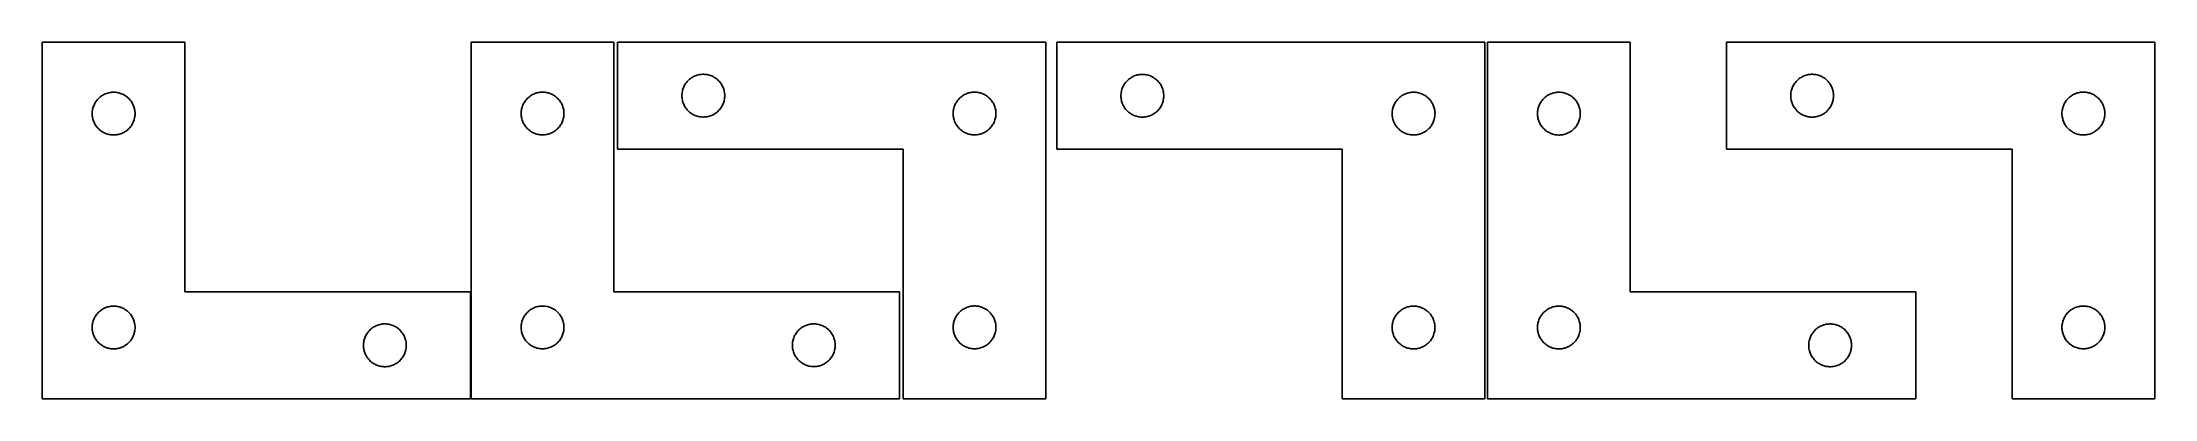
# Model space of a CAD drawing. Header units: millimetres. Extents: x 7 to 1487, y 7 to 257.
import ezdxf

# ---------------------------------------------------------------- set-up
doc = ezdxf.new("R2010")
doc.units = ezdxf.units.MM
doc.layers.add('CUT', color=7, linetype='CONTINUOUS', true_color=0x000000)

msp = doc.modelspace()

# ---------------------------------------------------------------- linework, layer by layer
at = {"layer": 'CUT'}
for p, q in [((106.690368, 256.532532), (6.690368, 256.532532)), ((6.690368, 256.532532), (6.690368, 6.532532)), ((106.690368, 81.532532), (106.690368, 256.532532)), ((407.180358, 256.596741), (307.180358, 256.596741)), ((307.180358, 256.596741), (307.180358, 6.596741)), ((407.180358, 81.596741), (407.180358, 256.596741)), ((709.774713, 256.61164), (409.774713, 256.61164)), ((409.774713, 256.61164), (409.774713, 181.61164)), ((709.774713, 6.61164), (709.774713, 256.61164)), ((1017.351007, 256.530585), (717.351007, 256.530585)), ((717.351007, 256.530585), (717.351007, 181.530585)), ((1017.351007, 6.530585), (1017.351007, 256.530585)), ((1119.157439, 256.519837), (1019.157439, 256.519837)), ((1019.157439, 256.519837), (1019.157439, 6.519837)), ((1119.157439, 81.519837), (1119.157439, 256.519837)), ((1486.554208, 256.590156), (1186.554208, 256.590156)), ((1186.554208, 256.590156), (1186.554208, 181.590156)), ((1486.554208, 6.590156), (1486.554208, 256.590156)), ((454.953395, 221.419999), (455.091878, 222.179921)), ((455.091878, 222.179921), (455.269297, 222.931707)), ((455.269297, 222.931707), (455.485183, 223.673362)), ((455.485183, 223.673362), (455.738961, 224.402921)), ((455.738961, 224.402921), (456.02996, 225.118449)), ((456.02996, 225.118449), (456.357407, 225.818047)), ((456.357407, 225.818047), (456.720435, 226.499861)), ((456.720435, 226.499861), (457.11808, 227.162083)), ((457.11808, 227.162083), (457.549288, 227.802956)), ((457.549288, 227.802956), (458.012916, 228.420782)), ((458.012916, 228.420782), (458.507734, 229.013922)), ((458.507734, 229.013922), (459.03243, 229.580802)), ((459.03243, 229.580802), (459.585613, 230.11992)), ((459.585613, 230.11992), (460.165816, 230.629847)), ((460.165816, 230.629847), (460.771499, 231.109229)), ((460.771499, 231.109229), (461.401057, 231.556795)), ((461.401057, 231.556795), (462.052821, 231.971359)), ((462.052821, 231.971359), (462.725062, 232.351822)), ((462.725062, 232.351822), (463.415997, 232.697174)), ((463.415997, 232.697174), (464.123795, 233.006499)), ((464.123795, 233.006499), (464.846577, 233.278978)), ((464.846577, 233.278978), (465.582429, 233.513888)), ((465.582429, 233.513888), (466.329397, 233.710606)), ((466.329397, 233.710606), (467.085502, 233.868609)), ((467.085502, 233.868609), (467.848738, 233.98748)), ((467.848738, 233.98748), (468.617081, 234.066903)), ((468.617081, 234.066903), (469.388495, 234.106667)), ((469.388495, 234.106667), (470.160932, 234.106667)), ((470.160932, 234.106667), (470.932345, 234.066903)), ((470.932345, 234.066903), (471.700689, 233.98748)), ((471.700689, 233.98748), (472.463925, 233.868609)), ((472.463925, 233.868609), (473.220029, 233.710606)), ((473.220029, 233.710606), (473.966998, 233.513888)), ((473.966998, 233.513888), (474.702849, 233.278978)), ((474.702849, 233.278978), (475.425632, 233.006499)), ((475.425632, 233.006499), (476.133429, 232.697174)), ((476.133429, 232.697174), (476.824364, 232.351822)), ((476.824364, 232.351822), (477.496605, 231.971359)), ((477.496605, 231.971359), (478.148369, 231.556795)), ((478.148369, 231.556795), (478.777927, 231.109229)), ((478.777927, 231.109229), (479.383611, 230.629847)), ((479.383611, 230.629847), (479.963813, 230.11992)), ((479.963813, 230.11992), (480.516996, 229.580802)), ((480.516996, 229.580802), (481.041692, 229.013922)), ((481.041692, 229.013922), (481.53651, 228.420782)), ((481.53651, 228.420782), (482.000138, 227.802956)), ((482.000138, 227.802956), (482.431347, 227.162083)), ((482.431347, 227.162083), (482.828992, 226.499861)), ((482.828992, 226.499861), (483.192019, 225.818047)), ((483.192019, 225.818047), (483.519467, 225.118449)), ((483.519467, 225.118449), (483.810466, 224.402921)), ((483.810466, 224.402921), (484.064244, 223.673362)), ((484.064244, 223.673362), (484.280129, 222.931707)), ((484.280129, 222.931707), (484.457548, 222.179921)), ((484.457548, 222.179921), (484.596032, 221.419999)), ((762.529689, 221.338944), (762.668172, 222.098866)), ((762.668172, 222.098866), (762.845591, 222.850652)), ((762.845591, 222.850652), (763.061476, 223.592308)), ((763.061476, 223.592308), (763.315255, 224.321867)), ((763.315255, 224.321867), (763.606254, 225.037394)), ((763.606254, 225.037394), (763.933701, 225.736992)), ((763.933701, 225.736992), (764.296729, 226.418806)), ((764.296729, 226.418806), (764.694374, 227.081028)), ((764.694374, 227.081028), (765.125582, 227.721902)), ((765.125582, 227.721902), (765.58921, 228.339727)), ((765.58921, 228.339727), (766.084028, 228.932867)), ((766.084028, 228.932867), (766.608724, 229.499748)), ((766.608724, 229.499748), (767.161907, 230.038866)), ((767.161907, 230.038866), (767.742109, 230.548792)), ((767.742109, 230.548792), (768.347793, 231.028174)), ((768.347793, 231.028174), (768.977351, 231.47574)), ((768.977351, 231.47574), (769.629115, 231.890305)), ((769.629115, 231.890305), (770.301356, 232.270767)), ((770.301356, 232.270767), (770.992291, 232.616119)), ((770.992291, 232.616119), (771.700089, 232.925445)), ((771.700089, 232.925445), (772.422871, 233.197924)), ((772.422871, 233.197924), (773.158723, 233.432833)), ((773.158723, 233.432833), (773.905691, 233.629551)), ((773.905691, 233.629551), (774.661796, 233.787555)), ((774.661796, 233.787555), (775.425032, 233.906425)), ((775.425032, 233.906425), (776.193375, 233.985848)), ((776.193375, 233.985848), (776.964788, 234.025612)), ((776.964788, 234.025612), (777.737226, 234.025612)), ((777.737226, 234.025612), (778.508639, 233.985848)), ((778.508639, 233.985848), (779.276982, 233.906425)), ((779.276982, 233.906425), (780.040219, 233.787555)), ((780.040219, 233.787555), (780.796323, 233.629551)), ((780.796323, 233.629551), (781.543292, 233.432833)), ((781.543292, 233.432833), (782.279143, 233.197924)), ((782.279143, 233.197924), (783.001926, 232.925445)), ((783.001926, 232.925445), (783.709723, 232.616119)), ((783.709723, 232.616119), (784.400658, 232.270767)), ((784.400658, 232.270767), (785.072899, 231.890305)), ((785.072899, 231.890305), (785.724663, 231.47574)), ((785.724663, 231.47574), (786.354221, 231.028174)), ((786.354221, 231.028174), (786.959905, 230.548792)), ((786.959905, 230.548792), (787.540107, 230.038866)), ((787.540107, 230.038866), (788.09329, 229.499748)), ((788.09329, 229.499748), (788.617986, 228.932867)), ((788.617986, 228.932867), (789.112804, 228.339727)), ((789.112804, 228.339727), (789.576432, 227.721902)), ((789.576432, 227.721902), (790.007641, 227.081028)), ((790.007641, 227.081028), (790.405286, 226.418806)), ((790.405286, 226.418806), (790.768313, 225.736992)), ((790.768313, 225.736992), (791.095761, 225.037394)), ((791.095761, 225.037394), (791.386759, 224.321867)), ((791.386759, 224.321867), (791.640538, 223.592308)), ((791.640538, 223.592308), (791.856423, 222.850652)), ((791.856423, 222.850652), (792.033842, 222.098866)), ((792.033842, 222.098866), (792.172326, 221.338944)), ((1231.73289, 221.398514), (1231.871373, 222.158437)), ((1231.871373, 222.158437), (1232.048793, 222.910222)), ((1232.048793, 222.910222), (1232.264678, 223.651878)), ((1232.264678, 223.651878), (1232.518456, 224.381437)), ((1232.518456, 224.381437), (1232.809455, 225.096964)), ((1232.809455, 225.096964), (1233.136902, 225.796562)), ((1233.136902, 225.796562), (1233.49993, 226.478377)), ((1233.49993, 226.478377), (1233.897575, 227.140598)), ((1233.897575, 227.140598), (1234.328783, 227.781472)), ((1234.328783, 227.781472), (1234.792411, 228.399298)), ((1234.792411, 228.399298), (1235.287229, 228.992437)), ((1235.287229, 228.992437), (1235.811926, 229.559318)), ((1235.811926, 229.559318), (1236.365108, 230.098436)), ((1236.365108, 230.098436), (1236.945311, 230.608362)), ((1236.945311, 230.608362), (1237.550994, 231.087744)), ((1237.550994, 231.087744), (1238.180553, 231.535311)), ((1238.180553, 231.535311), (1238.832316, 231.949875)), ((1238.832316, 231.949875), (1239.504557, 232.330338)), ((1239.504557, 232.330338), (1240.195493, 232.67569)), ((1240.195493, 232.67569), (1240.90329, 232.985015)), ((1240.90329, 232.985015), (1241.626073, 233.257494)), ((1241.626073, 233.257494), (1242.361924, 233.492404)), ((1242.361924, 233.492404), (1243.108892, 233.689121)), ((1243.108892, 233.689121), (1243.864997, 233.847125)), ((1243.864997, 233.847125), (1244.628233, 233.965996)), ((1244.628233, 233.965996), (1245.396577, 234.045418)), ((1245.396577, 234.045418), (1246.16799, 234.085183)), ((1246.16799, 234.085183), (1246.940427, 234.085183)), ((1246.940427, 234.085183), (1247.71184, 234.045418)), ((1247.71184, 234.045418), (1248.480184, 233.965996)), ((1248.480184, 233.965996), (1249.24342, 233.847125)), ((1249.24342, 233.847125), (1249.999525, 233.689121)), ((1249.999525, 233.689121), (1250.746493, 233.492404)), ((1250.746493, 233.492404), (1251.482344, 233.257494)), ((1251.482344, 233.257494), (1252.205127, 232.985015)), ((1252.205127, 232.985015), (1252.912924, 232.67569)), ((1252.912924, 232.67569), (1253.60386, 232.330338)), ((1253.60386, 232.330338), (1254.2761, 231.949875)), ((1254.2761, 231.949875), (1254.927864, 231.535311)), ((1254.927864, 231.535311), (1255.557423, 231.087744)), ((1255.557423, 231.087744), (1256.163106, 230.608362)), ((1256.163106, 230.608362), (1256.743309, 230.098436)), ((1256.743309, 230.098436), (1257.296491, 229.559318)), ((1257.296491, 229.559318), (1257.821187, 228.992437)), ((1257.821187, 228.992437), (1258.316006, 228.399298)), ((1258.316006, 228.399298), (1258.779634, 227.781472)), ((1258.779634, 227.781472), (1259.210842, 227.140598)), ((1259.210842, 227.140598), (1259.608487, 226.478377)), ((1259.608487, 226.478377), (1259.971515, 225.796562)), ((1259.971515, 225.796562), (1260.298962, 225.096964)), ((1260.298962, 225.096964), (1260.589961, 224.381437)), ((1260.589961, 224.381437), (1260.843739, 223.651878)), ((1260.843739, 223.651878), (1261.059624, 222.910222)), ((1261.059624, 222.910222), (1261.237044, 222.158437)), ((1261.237044, 222.158437), (1261.375527, 221.398514)), ((41.690368, 206.532532), (41.710256, 207.304714)), ((41.710256, 207.304714), (41.76987, 208.074847)), ((41.76987, 208.074847), (41.869049, 208.840891)), ((41.869049, 208.840891), (42.007532, 209.600813)), ((42.007532, 209.600813), (42.184952, 210.352599)), ((42.184952, 210.352599), (42.400837, 211.094255)), ((42.400837, 211.094255), (42.654615, 211.823814)), ((42.654615, 211.823814), (42.945614, 212.539341)), ((42.945614, 212.539341), (43.273062, 213.238939)), ((43.273062, 213.238939), (43.636089, 213.920753)), ((43.636089, 213.920753), (44.033734, 214.582975)), ((44.033734, 214.582975), (44.464943, 215.223849)), ((44.464943, 215.223849), (44.928571, 215.841675)), ((44.928571, 215.841675), (45.423389, 216.434814)), ((45.423389, 216.434814), (45.948085, 217.001695)), ((45.948085, 217.001695), (46.501268, 217.540813)), ((46.501268, 217.540813), (47.08147, 218.050739)), ((47.08147, 218.050739), (47.687154, 218.530121)), ((47.687154, 218.530121), (48.316712, 218.977688)), ((48.316712, 218.977688), (48.968476, 219.392252)), ((48.968476, 219.392252), (49.640717, 219.772714)), ((49.640717, 219.772714), (50.331652, 220.118066)), ((50.331652, 220.118066), (51.039449, 220.427392)), ((51.039449, 220.427392), (51.762232, 220.699871)), ((51.762232, 220.699871), (52.498083, 220.934781)), ((52.498083, 220.934781), (53.245052, 221.131498)), ((53.245052, 221.131498), (54.001156, 221.289502)), ((54.001156, 221.289502), (54.764392, 221.408373)), ((54.764392, 221.408373), (55.532736, 221.487795)), ((55.532736, 221.487795), (56.304149, 221.527559)), ((56.304149, 221.527559), (57.076586, 221.527559)), ((57.076586, 221.527559), (57.848, 221.487795)), ((57.848, 221.487795), (58.616343, 221.408373)), ((58.616343, 221.408373), (59.379579, 221.289502)), ((59.379579, 221.289502), (60.135684, 221.131498)), ((60.135684, 221.131498), (60.882652, 220.934781)), ((60.882652, 220.934781), (61.618503, 220.699871)), ((61.618503, 220.699871), (62.341286, 220.427392)), ((62.341286, 220.427392), (63.049084, 220.118066)), ((63.049084, 220.118066), (63.740019, 219.772714)), ((63.740019, 219.772714), (64.41226, 219.392252)), ((64.41226, 219.392252), (65.064024, 218.977688)), ((65.064024, 218.977688), (65.693582, 218.530121)), ((65.693582, 218.530121), (66.299265, 218.050739)), ((66.299265, 218.050739), (66.879468, 217.540813)), ((66.879468, 217.540813), (67.432651, 217.001695)), ((67.432651, 217.001695), (67.957347, 216.434814)), ((67.957347, 216.434814), (68.452165, 215.841675)), ((68.452165, 215.841675), (68.915793, 215.223849)), ((68.915793, 215.223849), (69.347001, 214.582975)), ((69.347001, 214.582975), (69.744646, 213.920753)), ((69.744646, 213.920753), (70.107674, 213.238939)), ((70.107674, 213.238939), (70.435121, 212.539341)), ((70.435121, 212.539341), (70.72612, 211.823814)), ((70.72612, 211.823814), (70.979898, 211.094255)), ((70.979898, 211.094255), (71.195784, 210.352599)), ((71.195784, 210.352599), (71.373203, 209.600813)), ((71.373203, 209.600813), (71.511686, 208.840891)), ((71.511686, 208.840891), (71.610866, 208.074847)), ((71.610866, 208.074847), (71.670479, 207.304714)), ((71.670479, 207.304714), (71.690368, 206.532532)), ((342.180358, 206.596741), (342.200247, 207.368923)), ((342.200247, 207.368923), (342.25986, 208.139056)), ((342.25986, 208.139056), (342.35904, 208.9051)), ((342.35904, 208.9051), (342.497523, 209.665022)), ((342.497523, 209.665022), (342.674942, 210.416808)), ((342.674942, 210.416808), (342.890827, 211.158464)), ((342.890827, 211.158464), (343.144606, 211.888023)), ((343.144606, 211.888023), (343.435604, 212.60355)), ((343.435604, 212.60355), (343.763052, 213.303148)), ((343.763052, 213.303148), (344.126079, 213.984962)), ((344.126079, 213.984962), (344.523725, 214.647184)), ((344.523725, 214.647184), (344.954933, 215.288058)), ((344.954933, 215.288058), (345.418561, 215.905884)), ((345.418561, 215.905884), (345.913379, 216.499023)), ((345.913379, 216.499023), (346.438075, 217.065904)), ((346.438075, 217.065904), (346.991258, 217.605022)), ((346.991258, 217.605022), (347.57146, 218.114948)), ((347.57146, 218.114948), (348.177144, 218.59433)), ((348.177144, 218.59433), (348.806702, 219.041897)), ((348.806702, 219.041897), (349.458466, 219.456461)), ((349.458466, 219.456461), (350.130707, 219.836923)), ((350.130707, 219.836923), (350.821642, 220.182275)), ((350.821642, 220.182275), (351.52944, 220.491601)), ((351.52944, 220.491601), (352.252222, 220.76408)), ((352.252222, 220.76408), (352.988073, 220.99899)), ((352.988073, 220.99899), (353.735042, 221.195707)), ((353.735042, 221.195707), (354.491147, 221.353711)), ((354.491147, 221.353711), (355.254383, 221.472582)), ((355.254383, 221.472582), (356.022726, 221.552004)), ((356.022726, 221.552004), (356.794139, 221.591768)), ((356.794139, 221.591768), (357.566577, 221.591768)), ((357.566577, 221.591768), (358.33799, 221.552004)), ((358.33799, 221.552004), (359.106333, 221.472582)), ((359.106333, 221.472582), (359.869569, 221.353711)), ((359.869569, 221.353711), (360.625674, 221.195707)), ((360.625674, 221.195707), (361.372643, 220.99899)), ((361.372643, 220.99899), (362.108494, 220.76408)), ((362.108494, 220.76408), (362.831276, 220.491601)), ((362.831276, 220.491601), (363.539074, 220.182275)), ((363.539074, 220.182275), (364.230009, 219.836923)), ((364.230009, 219.836923), (364.90225, 219.456461)), ((364.90225, 219.456461), (365.554014, 219.041897)), ((365.554014, 219.041897), (366.183572, 218.59433)), ((366.183572, 218.59433), (366.789256, 218.114948)), ((366.789256, 218.114948), (367.369458, 217.605022)), ((367.369458, 217.605022), (367.922641, 217.065904)), ((367.922641, 217.065904), (368.447337, 216.499023)), ((368.447337, 216.499023), (368.942155, 215.905884)), ((368.942155, 215.905884), (369.405783, 215.288058)), ((369.405783, 215.288058), (369.836991, 214.647184)), ((369.836991, 214.647184), (370.234637, 213.984962)), ((370.234637, 213.984962), (370.597664, 213.303148)), ((370.597664, 213.303148), (370.925112, 212.60355)), ((370.925112, 212.60355), (371.21611, 211.888023)), ((371.21611, 211.888023), (371.469889, 211.158464)), ((371.469889, 211.158464), (371.685774, 210.416808)), ((371.685774, 210.416808), (371.863193, 209.665022)), ((371.863193, 209.665022), (372.001676, 208.9051)), ((372.001676, 208.9051), (372.100856, 208.139056)), ((372.100856, 208.139056), (372.160469, 207.368923)), ((372.160469, 207.368923), (372.180358, 206.596741)), ((454.774713, 219.11164), (454.794602, 219.883821)), ((454.794602, 218.339459), (454.774713, 219.11164)), ((454.794602, 219.883821), (454.854215, 220.653955)), ((454.854215, 217.569325), (454.794602, 218.339459)), ((454.854215, 220.653955), (454.953395, 221.419999)), ((454.953395, 216.803281), (454.854215, 217.569325)), ((455.091878, 216.043359), (454.953395, 216.803281)), ((455.269297, 215.291573), (455.091878, 216.043359)), ((455.485183, 214.549917), (455.269297, 215.291573)), ((455.738961, 213.820359), (455.485183, 214.549917)), ((456.02996, 213.104831), (455.738961, 213.820359)), ((456.357407, 212.405233), (456.02996, 213.104831)), ((456.720435, 211.723419), (456.357407, 212.405233)), ((457.11808, 211.061197), (456.720435, 211.723419)), ((457.549288, 210.420323), (457.11808, 211.061197)), ((458.012916, 209.802498), (457.549288, 210.420323)), ((458.507734, 209.209358), (458.012916, 209.802498)), ((459.03243, 208.642478), (458.507734, 209.209358)), ((459.585613, 208.103359), (459.03243, 208.642478)), ((460.165816, 207.593433), (459.585613, 208.103359)), ((460.771499, 207.114051), (460.165816, 207.593433)), ((479.383611, 207.593433), (478.777927, 207.114051)), ((479.963813, 208.103359), (479.383611, 207.593433)), ((480.516996, 208.642478), (479.963813, 208.103359)), ((481.041692, 209.209358), (480.516996, 208.642478)), ((481.53651, 209.802498), (481.041692, 209.209358)), ((482.000138, 210.420323), (481.53651, 209.802498)), ((482.431347, 211.061197), (482.000138, 210.420323)), ((482.828992, 211.723419), (482.431347, 211.061197)), ((483.192019, 212.405233), (482.828992, 211.723419)), ((483.519467, 213.104831), (483.192019, 212.405233)), ((483.810466, 213.820359), (483.519467, 213.104831)), ((484.064244, 214.549917), (483.810466, 213.820359)), ((484.280129, 215.291573), (484.064244, 214.549917)), ((484.457548, 216.043359), (484.280129, 215.291573)), ((484.596032, 216.803281), (484.457548, 216.043359)), ((484.596032, 221.419999), (484.695211, 220.653955)), ((484.695211, 217.569325), (484.596032, 216.803281)), ((484.695211, 220.653955), (484.754825, 219.883821)), ((484.754825, 218.339459), (484.695211, 217.569325)), ((484.754825, 219.883821), (484.774713, 219.11164)), ((484.774713, 219.11164), (484.754825, 218.339459)), ((644.774713, 206.61164), (644.794602, 207.383821)), ((644.794602, 207.383821), (644.854215, 208.153955)), ((644.854215, 208.153955), (644.953395, 208.919999)), ((644.953395, 208.919999), (645.091878, 209.679921)), ((645.091878, 209.679921), (645.269297, 210.431707)), ((645.269297, 210.431707), (645.485183, 211.173362)), ((645.485183, 211.173362), (645.738961, 211.902921)), ((645.738961, 211.902921), (646.02996, 212.618449)), ((646.02996, 212.618449), (646.357407, 213.318047)), ((646.357407, 213.318047), (646.720435, 213.999861)), ((646.720435, 213.999861), (647.11808, 214.662083)), ((647.11808, 214.662083), (647.549288, 215.302956)), ((647.549288, 215.302956), (648.012916, 215.920782)), ((648.012916, 215.920782), (648.507734, 216.513922)), ((648.507734, 216.513922), (649.03243, 217.080802)), ((649.03243, 217.080802), (649.585613, 217.61992)), ((649.585613, 217.61992), (650.165816, 218.129847)), ((650.165816, 218.129847), (650.771499, 218.609229)), ((650.771499, 218.609229), (651.401057, 219.056795)), ((651.401057, 219.056795), (652.052821, 219.471359)), ((652.052821, 219.471359), (652.725062, 219.851822)), ((652.725062, 219.851822), (653.415997, 220.197174)), ((653.415997, 220.197174), (654.123795, 220.506499)), ((654.123795, 220.506499), (654.846577, 220.778978)), ((654.846577, 220.778978), (655.582429, 221.013888)), ((655.582429, 221.013888), (656.329397, 221.210606)), ((656.329397, 221.210606), (657.085502, 221.368609)), ((657.085502, 221.368609), (657.848738, 221.48748)), ((657.848738, 221.48748), (658.617081, 221.566903)), ((658.617081, 221.566903), (659.388495, 221.606667)), ((659.388495, 221.606667), (660.160932, 221.606667)), ((660.160932, 221.606667), (660.932345, 221.566903)), ((660.932345, 221.566903), (661.700689, 221.48748)), ((661.700689, 221.48748), (662.463925, 221.368609)), ((662.463925, 221.368609), (663.220029, 221.210606)), ((663.220029, 221.210606), (663.966998, 221.013888)), ((663.966998, 221.013888), (664.702849, 220.778978)), ((664.702849, 220.778978), (665.425632, 220.506499)), ((665.425632, 220.506499), (666.133429, 220.197174)), ((666.133429, 220.197174), (666.824364, 219.851822)), ((666.824364, 219.851822), (667.496605, 219.471359)), ((667.496605, 219.471359), (668.148369, 219.056795)), ((668.148369, 219.056795), (668.777927, 218.609229)), ((668.777927, 218.609229), (669.383611, 218.129847)), ((669.383611, 218.129847), (669.963813, 217.61992)), ((669.963813, 217.61992), (670.516996, 217.080802)), ((670.516996, 217.080802), (671.041692, 216.513922)), ((671.041692, 216.513922), (671.53651, 215.920782)), ((671.53651, 215.920782), (672.000138, 215.302956)), ((672.000138, 215.302956), (672.431347, 214.662083)), ((672.431347, 214.662083), (672.828992, 213.999861)), ((672.828992, 213.999861), (673.192019, 213.318047)), ((673.192019, 213.318047), (673.519467, 212.618449)), ((673.519467, 212.618449), (673.810466, 211.902921)), ((673.810466, 211.902921), (674.064244, 211.173362)), ((674.064244, 211.173362), (674.280129, 210.431707)), ((674.280129, 210.431707), (674.457548, 209.679921)), ((674.457548, 209.679921), (674.596032, 208.919999)), ((674.596032, 208.919999), (674.695211, 208.153955)), ((674.695211, 208.153955), (674.754825, 207.383821)), ((674.754825, 207.383821), (674.774713, 206.61164)), ((762.351007, 219.030585), (762.370896, 219.802767)), ((762.370896, 218.258404), (762.351007, 219.030585)), ((762.370896, 219.802767), (762.430509, 220.5729)), ((762.430509, 217.48827), (762.370896, 218.258404)), ((762.430509, 220.5729), (762.529689, 221.338944)), ((762.529689, 216.722227), (762.430509, 217.48827)), ((762.668172, 215.962304), (762.529689, 216.722227)), ((762.845591, 215.210518), (762.668172, 215.962304)), ((763.061476, 214.468863), (762.845591, 215.210518)), ((763.315255, 213.739304), (763.061476, 214.468863)), ((763.606254, 213.023777), (763.315255, 213.739304)), ((763.933701, 212.324178), (763.606254, 213.023777)), ((764.296729, 211.642364), (763.933701, 212.324178)), ((764.694374, 210.980142), (764.296729, 211.642364)), ((765.125582, 210.339269), (764.694374, 210.980142)), ((765.58921, 209.721443), (765.125582, 210.339269)), ((766.084028, 209.128303), (765.58921, 209.721443)), ((766.608724, 208.561423), (766.084028, 209.128303)), ((767.161907, 208.022305), (766.608724, 208.561423)), ((767.742109, 207.512379), (767.161907, 208.022305)), ((768.347793, 207.032997), (767.742109, 207.512379)), ((786.959905, 207.512379), (786.354221, 207.032997)), ((787.540107, 208.022305), (786.959905, 207.512379)), ((788.09329, 208.561423), (787.540107, 208.022305)), ((788.617986, 209.128303), (788.09329, 208.561423)), ((789.112804, 209.721443), (788.617986, 209.128303)), ((789.576432, 210.339269), (789.112804, 209.721443)), ((790.007641, 210.980142), (789.576432, 210.339269)), ((790.405286, 211.642364), (790.007641, 210.980142)), ((790.768313, 212.324178), (790.405286, 211.642364)), ((791.095761, 213.023777), (790.768313, 212.324178)), ((791.386759, 213.739304), (791.095761, 213.023777)), ((791.640538, 214.468863), (791.386759, 213.739304)), ((791.856423, 215.210518), (791.640538, 214.468863)), ((792.033842, 215.962304), (791.856423, 215.210518)), ((792.172326, 216.722227), (792.033842, 215.962304)), ((792.172326, 221.338944), (792.271505, 220.5729)), ((792.271505, 217.48827), (792.172326, 216.722227)), ((792.271505, 220.5729), (792.331119, 219.802767)), ((792.331119, 218.258404), (792.271505, 217.48827)), ((792.331119, 219.802767), (792.351007, 219.030585)), ((792.351007, 219.030585), (792.331119, 218.258404)), ((952.351007, 206.530585), (952.370896, 207.302767)), ((952.370896, 207.302767), (952.430509, 208.0729)), ((952.430509, 208.0729), (952.529689, 208.838944)), ((952.529689, 208.838944), (952.668172, 209.598866)), ((952.668172, 209.598866), (952.845591, 210.350652)), ((952.845591, 210.350652), (953.061476, 211.092308)), ((953.061476, 211.092308), (953.315255, 211.821867)), ((953.315255, 211.821867), (953.606254, 212.537394)), ((953.606254, 212.537394), (953.933701, 213.236992)), ((953.933701, 213.236992), (954.296729, 213.918806)), ((954.296729, 213.918806), (954.694374, 214.581028)), ((954.694374, 214.581028), (955.125582, 215.221902)), ((955.125582, 215.221902), (955.58921, 215.839727)), ((955.58921, 215.839727), (956.084028, 216.432867)), ((956.084028, 216.432867), (956.608724, 216.999748)), ((956.608724, 216.999748), (957.161907, 217.538866)), ((957.161907, 217.538866), (957.742109, 218.048792)), ((957.742109, 218.048792), (958.347793, 218.528174)), ((958.347793, 218.528174), (958.977351, 218.97574)), ((958.977351, 218.97574), (959.629115, 219.390305)), ((959.629115, 219.390305), (960.301356, 219.770767)), ((960.301356, 219.770767), (960.992291, 220.116119)), ((960.992291, 220.116119), (961.700089, 220.425445)), ((961.700089, 220.425445), (962.422871, 220.697924)), ((962.422871, 220.697924), (963.158723, 220.932833)), ((963.158723, 220.932833), (963.905691, 221.129551)), ((963.905691, 221.129551), (964.661796, 221.287555)), ((964.661796, 221.287555), (965.425032, 221.406425)), ((965.425032, 221.406425), (966.193375, 221.485848)), ((966.193375, 221.485848), (966.964788, 221.525612)), ((966.964788, 221.525612), (967.737226, 221.525612)), ((967.737226, 221.525612), (968.508639, 221.485848)), ((968.508639, 221.485848), (969.276982, 221.406425)), ((969.276982, 221.406425), (970.040219, 221.287555)), ((970.040219, 221.287555), (970.796323, 221.129551)), ((970.796323, 221.129551), (971.543292, 220.932833)), ((971.543292, 220.932833), (972.279143, 220.697924)), ((972.279143, 220.697924), (973.001926, 220.425445)), ((973.001926, 220.425445), (973.709723, 220.116119)), ((973.709723, 220.116119), (974.400658, 219.770767)), ((974.400658, 219.770767), (975.072899, 219.390305)), ((975.072899, 219.390305), (975.724663, 218.97574)), ((975.724663, 218.97574), (976.354221, 218.528174)), ((976.354221, 218.528174), (976.959905, 218.048792)), ((976.959905, 218.048792), (977.540107, 217.538866)), ((977.540107, 217.538866), (978.09329, 216.999748)), ((978.09329, 216.999748), (978.617986, 216.432867)), ((978.617986, 216.432867), (979.112804, 215.839727)), ((979.112804, 215.839727), (979.576432, 215.221902)), ((979.576432, 215.221902), (980.007641, 214.581028)), ((980.007641, 214.581028), (980.405286, 213.918806)), ((980.405286, 213.918806), (980.768313, 213.236992)), ((980.768313, 213.236992), (981.095761, 212.537394)), ((981.095761, 212.537394), (981.386759, 211.821867)), ((981.386759, 211.821867), (981.640538, 211.092308)), ((981.640538, 211.092308), (981.856423, 210.350652)), ((981.856423, 210.350652), (982.033842, 209.598866)), ((982.033842, 209.598866), (982.172326, 208.838944)), ((982.172326, 208.838944), (982.271505, 208.0729)), ((982.271505, 208.0729), (982.331119, 207.302767)), ((982.331119, 207.302767), (982.351007, 206.530585)), ((1054.157439, 206.519837), (1054.177328, 207.292018)), ((1054.177328, 207.292018), (1054.236941, 208.062152)), ((1054.236941, 208.062152), (1054.336121, 208.828196)), ((1054.336121, 208.828196), (1054.474604, 209.588118)), ((1054.474604, 209.588118), (1054.652023, 210.339904)), ((1054.652023, 210.339904), (1054.867909, 211.08156)), ((1054.867909, 211.08156), (1055.121687, 211.811118)), ((1055.121687, 211.811118), (1055.412686, 212.526646)), ((1055.412686, 212.526646), (1055.740133, 213.226244)), ((1055.740133, 213.226244), (1056.103161, 213.908058)), ((1056.103161, 213.908058), (1056.500806, 214.57028)), ((1056.500806, 214.57028), (1056.932014, 215.211154)), ((1056.932014, 215.211154), (1057.395642, 215.828979)), ((1057.395642, 215.828979), (1057.89046, 216.422119)), ((1057.89046, 216.422119), (1058.415156, 216.988999)), ((1058.415156, 216.988999), (1058.968339, 217.528118)), ((1058.968339, 217.528118), (1059.548542, 218.038044)), ((1059.548542, 218.038044), (1060.154225, 218.517426)), ((1060.154225, 218.517426), (1060.783783, 218.964992)), ((1060.783783, 218.964992), (1061.435547, 219.379557)), ((1061.435547, 219.379557), (1062.107788, 219.760019)), ((1062.107788, 219.760019), (1062.798723, 220.105371)), ((1062.798723, 220.105371), (1063.506521, 220.414697)), ((1063.506521, 220.414697), (1064.229304, 220.687176)), ((1064.229304, 220.687176), (1064.965155, 220.922085)), ((1064.965155, 220.922085), (1065.712123, 221.118803)), ((1065.712123, 221.118803), (1066.468228, 221.276806)), ((1066.468228, 221.276806), (1067.231464, 221.395677)), ((1067.231464, 221.395677), (1067.999807, 221.4751)), ((1067.999807, 221.4751), (1068.771221, 221.514864)), ((1068.771221, 221.514864), (1069.543658, 221.514864)), ((1069.543658, 221.514864), (1070.315071, 221.4751)), ((1070.315071, 221.4751), (1071.083415, 221.395677)), ((1071.083415, 221.395677), (1071.846651, 221.276806)), ((1071.846651, 221.276806), (1072.602755, 221.118803)), ((1072.602755, 221.118803), (1073.349724, 220.922085)), ((1073.349724, 220.922085), (1074.085575, 220.687176)), ((1074.085575, 220.687176), (1074.808358, 220.414697)), ((1074.808358, 220.414697), (1075.516155, 220.105371)), ((1075.516155, 220.105371), (1076.20709, 219.760019)), ((1076.20709, 219.760019), (1076.879331, 219.379557)), ((1076.879331, 219.379557), (1077.531095, 218.964992)), ((1077.531095, 218.964992), (1078.160654, 218.517426)), ((1078.160654, 218.517426), (1078.766337, 218.038044)), ((1078.766337, 218.038044), (1079.346539, 217.528118)), ((1079.346539, 217.528118), (1079.899722, 216.988999)), ((1079.899722, 216.988999), (1080.424418, 216.422119)), ((1080.424418, 216.422119), (1080.919236, 215.828979)), ((1080.919236, 215.828979), (1081.382864, 215.211154)), ((1081.382864, 215.211154), (1081.814073, 214.57028)), ((1081.814073, 214.57028), (1082.211718, 213.908058)), ((1082.211718, 213.908058), (1082.574746, 213.226244)), ((1082.574746, 213.226244), (1082.902193, 212.526646)), ((1082.902193, 212.526646), (1083.193192, 211.811118)), ((1083.193192, 211.811118), (1083.44697, 211.08156)), ((1083.44697, 211.08156), (1083.662855, 210.339904)), ((1083.662855, 210.339904), (1083.840275, 209.588118)), ((1083.840275, 209.588118), (1083.978758, 208.828196)), ((1083.978758, 208.828196), (1084.077937, 208.062152)), ((1084.077937, 208.062152), (1084.137551, 207.292018)), ((1084.137551, 207.292018), (1084.157439, 206.519837)), ((1231.554208, 219.090156), (1231.574097, 219.862337)), ((1231.574097, 218.317974), (1231.554208, 219.090156)), ((1231.574097, 219.862337), (1231.63371, 220.632471)), ((1231.63371, 217.547841), (1231.574097, 218.317974)), ((1231.63371, 220.632471), (1231.73289, 221.398514)), ((1231.73289, 216.781797), (1231.63371, 217.547841)), ((1231.871373, 216.021875), (1231.73289, 216.781797)), ((1232.048793, 215.270089), (1231.871373, 216.021875)), ((1232.264678, 214.528433), (1232.048793, 215.270089)), ((1232.518456, 213.798874), (1232.264678, 214.528433)), ((1232.809455, 213.083347), (1232.518456, 213.798874)), ((1233.136902, 212.383749), (1232.809455, 213.083347)), ((1233.49993, 211.701935), (1233.136902, 212.383749)), ((1233.897575, 211.039713), (1233.49993, 211.701935)), ((1234.328783, 210.398839), (1233.897575, 211.039713)), ((1234.792411, 209.781013), (1234.328783, 210.398839)), ((1235.287229, 209.187874), (1234.792411, 209.781013)), ((1235.811926, 208.620993), (1235.287229, 209.187874)), ((1236.365108, 208.081875), (1235.811926, 208.620993)), ((1236.945311, 207.571949), (1236.365108, 208.081875)), ((1237.550994, 207.092567), (1236.945311, 207.571949)), ((1256.163106, 207.571949), (1255.557423, 207.092567)), ((1256.743309, 208.081875), (1256.163106, 207.571949)), ((1257.296491, 208.620993), (1256.743309, 208.081875)), ((1257.821187, 209.187874), (1257.296491, 208.620993)), ((1258.316006, 209.781013), (1257.821187, 209.187874)), ((1258.779634, 210.398839), (1258.316006, 209.781013)), ((1259.210842, 211.039713), (1258.779634, 210.398839)), ((1259.608487, 211.701935), (1259.210842, 211.039713)), ((1259.971515, 212.383749), (1259.608487, 211.701935)), ((1260.298962, 213.083347), (1259.971515, 212.383749)), ((1260.589961, 213.798874), (1260.298962, 213.083347)), ((1260.843739, 214.528433), (1260.589961, 213.798874)), ((1261.059624, 215.270089), (1260.843739, 214.528433)), ((1261.237044, 216.021875), (1261.059624, 215.270089)), ((1261.375527, 216.781797), (1261.237044, 216.021875)), ((1261.375527, 221.398514), (1261.474707, 220.632471)), ((1261.474707, 217.547841), (1261.375527, 216.781797)), ((1261.474707, 220.632471), (1261.53432, 219.862337)), ((1261.53432, 218.317974), (1261.474707, 217.547841)), ((1261.53432, 219.862337), (1261.554208, 219.090156)), ((1261.554208, 219.090156), (1261.53432, 218.317974)), ((1421.554208, 206.590156), (1421.574097, 207.362337)), ((1421.574097, 207.362337), (1421.63371, 208.132471)), ((1421.63371, 208.132471), (1421.73289, 208.898514)), ((1421.73289, 208.898514), (1421.871373, 209.658437)), ((1421.871373, 209.658437), (1422.048793, 210.410222)), ((1422.048793, 210.410222), (1422.264678, 211.151878)), ((1422.264678, 211.151878), (1422.518456, 211.881437)), ((1422.518456, 211.881437), (1422.809455, 212.596964)), ((1422.809455, 212.596964), (1423.136902, 213.296562)), ((1423.136902, 213.296562), (1423.49993, 213.978377)), ((1423.49993, 213.978377), (1423.897575, 214.640598)), ((1423.897575, 214.640598), (1424.328783, 215.281472)), ((1424.328783, 215.281472), (1424.792411, 215.899298)), ((1424.792411, 215.899298), (1425.287229, 216.492437)), ((1425.287229, 216.492437), (1425.811926, 217.059318)), ((1425.811926, 217.059318), (1426.365108, 217.598436)), ((1426.365108, 217.598436), (1426.945311, 218.108362)), ((1426.945311, 218.108362), (1427.550994, 218.587744)), ((1427.550994, 218.587744), (1428.180553, 219.035311)), ((1428.180553, 219.035311), (1428.832316, 219.449875)), ((1428.832316, 219.449875), (1429.504557, 219.830338)), ((1429.504557, 219.830338), (1430.195493, 220.17569)), ((1430.195493, 220.17569), (1430.90329, 220.485015)), ((1430.90329, 220.485015), (1431.626073, 220.757494)), ((1431.626073, 220.757494), (1432.361924, 220.992404)), ((1432.361924, 220.992404), (1433.108892, 221.189121)), ((1433.108892, 221.189121), (1433.864997, 221.347125)), ((1433.864997, 221.347125), (1434.628233, 221.465996)), ((1434.628233, 221.465996), (1435.396577, 221.545418)), ((1435.396577, 221.545418), (1436.16799, 221.585183)), ((1436.16799, 221.585183), (1436.940427, 221.585183)), ((1436.940427, 221.585183), (1437.71184, 221.545418)), ((1437.71184, 221.545418), (1438.480184, 221.465996)), ((1438.480184, 221.465996), (1439.24342, 221.347125)), ((1439.24342, 221.347125), (1439.999525, 221.189121)), ((1439.999525, 221.189121), (1440.746493, 220.992404)), ((1440.746493, 220.992404), (1441.482344, 220.757494)), ((1441.482344, 220.757494), (1442.205127, 220.485015)), ((1442.205127, 220.485015), (1442.912924, 220.17569)), ((1442.912924, 220.17569), (1443.60386, 219.830338)), ((1443.60386, 219.830338), (1444.2761, 219.449875)), ((1444.2761, 219.449875), (1444.927864, 219.035311)), ((1444.927864, 219.035311), (1445.557423, 218.587744)), ((1445.557423, 218.587744), (1446.163106, 218.108362)), ((1446.163106, 218.108362), (1446.743309, 217.598436)), ((1446.743309, 217.598436), (1447.296491, 217.059318)), ((1447.296491, 217.059318), (1447.821187, 216.492437)), ((1447.821187, 216.492437), (1448.316006, 215.899298)), ((1448.316006, 215.899298), (1448.779634, 215.281472)), ((1448.779634, 215.281472), (1449.210842, 214.640598)), ((1449.210842, 214.640598), (1449.608487, 213.978377)), ((1449.608487, 213.978377), (1449.971515, 213.296562)), ((1449.971515, 213.296562), (1450.298962, 212.596964)), ((1450.298962, 212.596964), (1450.589961, 211.881437)), ((1450.589961, 211.881437), (1450.843739, 211.151878)), ((1450.843739, 211.151878), (1451.059624, 210.410222)), ((1451.059624, 210.410222), (1451.237044, 209.658437)), ((1451.237044, 209.658437), (1451.375527, 208.898514)), ((1451.375527, 208.898514), (1451.474707, 208.132471)), ((1451.474707, 208.132471), (1451.53432, 207.362337)), ((1451.53432, 207.362337), (1451.554208, 206.590156)), ((41.710256, 205.760351), (41.690368, 206.532532)), ((41.76987, 204.990218), (41.710256, 205.760351)), ((41.869049, 204.224174), (41.76987, 204.990218)), ((42.007532, 203.464251), (41.869049, 204.224174)), ((42.184952, 202.712466), (42.007532, 203.464251)), ((42.400837, 201.97081), (42.184952, 202.712466)), ((42.654615, 201.241251), (42.400837, 201.97081)), ((42.945614, 200.525724), (42.654615, 201.241251)), ((43.273062, 199.826126), (42.945614, 200.525724)), ((43.636089, 199.144311), (43.273062, 199.826126)), ((44.033734, 198.48209), (43.636089, 199.144311)), ((44.464943, 197.841216), (44.033734, 198.48209)), ((44.928571, 197.22339), (44.464943, 197.841216)), ((45.423389, 196.630251), (44.928571, 197.22339)), ((45.948085, 196.06337), (45.423389, 196.630251)), ((46.501268, 195.524252), (45.948085, 196.06337)), ((47.08147, 195.014326), (46.501268, 195.524252)), ((47.687154, 194.534944), (47.08147, 195.014326)), ((48.316712, 194.087377), (47.687154, 194.534944)), ((48.968476, 193.672813), (48.316712, 194.087377)), ((49.640717, 193.29235), (48.968476, 193.672813)), ((50.331652, 192.946999), (49.640717, 193.29235)), ((51.039449, 192.637673), (50.331652, 192.946999)), ((51.762232, 192.365194), (51.039449, 192.637673)), ((62.341286, 192.637673), (61.618503, 192.365194)), ((63.049084, 192.946999), (62.341286, 192.637673)), ((63.740019, 193.29235), (63.049084, 192.946999)), ((64.41226, 193.672813), (63.740019, 193.29235)), ((65.064024, 194.087377), (64.41226, 193.672813)), ((65.693582, 194.534944), (65.064024, 194.087377)), ((66.299265, 195.014326), (65.693582, 194.534944)), ((66.879468, 195.524252), (66.299265, 195.014326)), ((67.432651, 196.06337), (66.879468, 195.524252)), ((67.957347, 196.630251), (67.432651, 196.06337)), ((68.452165, 197.22339), (67.957347, 196.630251)), ((68.915793, 197.841216), (68.452165, 197.22339)), ((69.347001, 198.48209), (68.915793, 197.841216)), ((69.744646, 199.144311), (69.347001, 198.48209)), ((70.107674, 199.826126), (69.744646, 199.144311)), ((70.435121, 200.525724), (70.107674, 199.826126)), ((70.72612, 201.241251), (70.435121, 200.525724)), ((70.979898, 201.97081), (70.72612, 201.241251)), ((71.195784, 202.712466), (70.979898, 201.97081)), ((71.373203, 203.464251), (71.195784, 202.712466)), ((71.511686, 204.224174), (71.373203, 203.464251)), ((71.610866, 204.990218), (71.511686, 204.224174)), ((71.670479, 205.760351), (71.610866, 204.990218)), ((71.690368, 206.532532), (71.670479, 205.760351)), ((342.200247, 205.82456), (342.180358, 206.596741)), ((342.25986, 205.054426), (342.200247, 205.82456)), ((342.35904, 204.288383), (342.25986, 205.054426)), ((342.497523, 203.52846), (342.35904, 204.288383)), ((342.674942, 202.776675), (342.497523, 203.52846)), ((342.890827, 202.035019), (342.674942, 202.776675)), ((343.144606, 201.30546), (342.890827, 202.035019)), ((343.435604, 200.589933), (343.144606, 201.30546)), ((343.763052, 199.890335), (343.435604, 200.589933)), ((344.126079, 199.20852), (343.763052, 199.890335)), ((344.523725, 198.546299), (344.126079, 199.20852)), ((344.954933, 197.905425), (344.523725, 198.546299)), ((345.418561, 197.287599), (344.954933, 197.905425)), ((345.913379, 196.69446), (345.418561, 197.287599)), ((346.438075, 196.127579), (345.913379, 196.69446)), ((346.991258, 195.588461), (346.438075, 196.127579)), ((347.57146, 195.078535), (346.991258, 195.588461)), ((348.177144, 194.599153), (347.57146, 195.078535)), ((348.806702, 194.151586), (348.177144, 194.599153)), ((349.458466, 193.737022), (348.806702, 194.151586)), ((350.130707, 193.356559), (349.458466, 193.737022)), ((350.821642, 193.011207), (350.130707, 193.356559)), ((351.52944, 192.701882), (350.821642, 193.011207)), ((352.252222, 192.429403), (351.52944, 192.701882)), ((352.988073, 192.194493), (352.252222, 192.429403)), ((362.108494, 192.429403), (361.372643, 192.194493)), ((362.831276, 192.701882), (362.108494, 192.429403)), ((363.539074, 193.011207), (362.831276, 192.701882)), ((364.230009, 193.356559), (363.539074, 193.011207)), ((364.90225, 193.737022), (364.230009, 193.356559)), ((365.554014, 194.151586), (364.90225, 193.737022)), ((366.183572, 194.599153), (365.554014, 194.151586)), ((366.789256, 195.078535), (366.183572, 194.599153)), ((367.369458, 195.588461), (366.789256, 195.078535)), ((367.922641, 196.127579), (367.369458, 195.588461)), ((368.447337, 196.69446), (367.922641, 196.127579)), ((368.942155, 197.287599), (368.447337, 196.69446)), ((369.405783, 197.905425), (368.942155, 197.287599)), ((369.836991, 198.546299), (369.405783, 197.905425)), ((370.234637, 199.20852), (369.836991, 198.546299)), ((370.597664, 199.890335), (370.234637, 199.20852)), ((370.925112, 200.589933), (370.597664, 199.890335)), ((371.21611, 201.30546), (370.925112, 200.589933)), ((371.469889, 202.035019), (371.21611, 201.30546)), ((371.685774, 202.776675), (371.469889, 202.035019)), ((371.863193, 203.52846), (371.685774, 202.776675)), ((372.001676, 204.288383), (371.863193, 203.52846)), ((372.100856, 205.054426), (372.001676, 204.288383)), ((372.160469, 205.82456), (372.100856, 205.054426)), ((372.180358, 206.596741), (372.160469, 205.82456)), ((461.401057, 206.666485), (460.771499, 207.114051)), ((462.052821, 206.251921), (461.401057, 206.666485)), ((462.725062, 205.871458), (462.052821, 206.251921)), ((463.415997, 205.526106), (462.725062, 205.871458)), ((464.123795, 205.21678), (463.415997, 205.526106)), ((464.846577, 204.944302), (464.123795, 205.21678)), ((465.582429, 204.709392), (464.846577, 204.944302)), ((466.329397, 204.512674), (465.582429, 204.709392)), ((467.085502, 204.354671), (466.329397, 204.512674)), ((467.848738, 204.2358), (467.085502, 204.354671)), ((468.617081, 204.156377), (467.848738, 204.2358)), ((469.388495, 204.116613), (468.617081, 204.156377)), ((470.160932, 204.116613), (469.388495, 204.116613)), ((470.932345, 204.156377), (470.160932, 204.116613)), ((471.700689, 204.2358), (470.932345, 204.156377)), ((472.463925, 204.354671), (471.700689, 204.2358)), ((473.220029, 204.512674), (472.463925, 204.354671)), ((473.966998, 204.709392), (473.220029, 204.512674)), ((474.702849, 204.944302), (473.966998, 204.709392)), ((475.425632, 205.21678), (474.702849, 204.944302)), ((476.133429, 205.526106), (475.425632, 205.21678)), ((476.824364, 205.871458), (476.133429, 205.526106)), ((477.496605, 206.251921), (476.824364, 205.871458)), ((478.148369, 206.666485), (477.496605, 206.251921)), ((478.777927, 207.114051), (478.148369, 206.666485)), ((644.794602, 205.839459), (644.774713, 206.61164)), ((644.854215, 205.069325), (644.794602, 205.839459)), ((644.953395, 204.303281), (644.854215, 205.069325)), ((645.091878, 203.543359), (644.953395, 204.303281)), ((645.269297, 202.791573), (645.091878, 203.543359)), ((645.485183, 202.049917), (645.269297, 202.791573)), ((645.738961, 201.320359), (645.485183, 202.049917)), ((646.02996, 200.604831), (645.738961, 201.320359)), ((646.357407, 199.905233), (646.02996, 200.604831)), ((646.720435, 199.223419), (646.357407, 199.905233)), ((647.11808, 198.561197), (646.720435, 199.223419)), ((647.549288, 197.920323), (647.11808, 198.561197)), ((648.012916, 197.302498), (647.549288, 197.920323)), ((648.507734, 196.709358), (648.012916, 197.302498)), ((649.03243, 196.142478), (648.507734, 196.709358)), ((649.585613, 195.603359), (649.03243, 196.142478)), ((650.165816, 195.093433), (649.585613, 195.603359)), ((650.771499, 194.614051), (650.165816, 195.093433)), ((651.401057, 194.166485), (650.771499, 194.614051)), ((652.052821, 193.751921), (651.401057, 194.166485)), ((652.725062, 193.371458), (652.052821, 193.751921)), ((653.415997, 193.026106), (652.725062, 193.371458)), ((654.123795, 192.71678), (653.415997, 193.026106)), ((654.846577, 192.444302), (654.123795, 192.71678)), ((655.582429, 192.209392), (654.846577, 192.444302)), ((664.702849, 192.444302), (663.966998, 192.209392)), ((665.425632, 192.71678), (664.702849, 192.444302)), ((666.133429, 193.026106), (665.425632, 192.71678)), ((666.824364, 193.371458), (666.133429, 193.026106)), ((667.496605, 193.751921), (666.824364, 193.371458)), ((668.148369, 194.166485), (667.496605, 193.751921)), ((668.777927, 194.614051), (668.148369, 194.166485)), ((669.383611, 195.093433), (668.777927, 194.614051)), ((669.963813, 195.603359), (669.383611, 195.093433)), ((670.516996, 196.142478), (669.963813, 195.603359)), ((671.041692, 196.709358), (670.516996, 196.142478)), ((671.53651, 197.302498), (671.041692, 196.709358)), ((672.000138, 197.920323), (671.53651, 197.302498)), ((672.431347, 198.561197), (672.000138, 197.920323)), ((672.828992, 199.223419), (672.431347, 198.561197)), ((673.192019, 199.905233), (672.828992, 199.223419)), ((673.519467, 200.604831), (673.192019, 199.905233)), ((673.810466, 201.320359), (673.519467, 200.604831)), ((674.064244, 202.049917), (673.810466, 201.320359)), ((674.280129, 202.791573), (674.064244, 202.049917)), ((674.457548, 203.543359), (674.280129, 202.791573)), ((674.596032, 204.303281), (674.457548, 203.543359)), ((674.695211, 205.069325), (674.596032, 204.303281)), ((674.754825, 205.839459), (674.695211, 205.069325)), ((674.774713, 206.61164), (674.754825, 205.839459)), ((768.977351, 206.58543), (768.347793, 207.032997)), ((769.629115, 206.170866), (768.977351, 206.58543)), ((770.301356, 205.790403), (769.629115, 206.170866)), ((770.992291, 205.445051), (770.301356, 205.790403)), ((771.700089, 205.135726), (770.992291, 205.445051)), ((772.422871, 204.863247), (771.700089, 205.135726)), ((773.158723, 204.628337), (772.422871, 204.863247)), ((773.905691, 204.43162), (773.158723, 204.628337)), ((774.661796, 204.273616), (773.905691, 204.43162)), ((775.425032, 204.154745), (774.661796, 204.273616)), ((776.193375, 204.075322), (775.425032, 204.154745)), ((776.964788, 204.035558), (776.193375, 204.075322)), ((777.737226, 204.035558), (776.964788, 204.035558)), ((778.508639, 204.075322), (777.737226, 204.035558)), ((779.276982, 204.154745), (778.508639, 204.075322)), ((780.040219, 204.273616), (779.276982, 204.154745)), ((780.796323, 204.43162), (780.040219, 204.273616)), ((781.543292, 204.628337), (780.796323, 204.43162)), ((782.279143, 204.863247), (781.543292, 204.628337)), ((783.001926, 205.135726), (782.279143, 204.863247)), ((783.709723, 205.445051), (783.001926, 205.135726)), ((784.400658, 205.790403), (783.709723, 205.445051)), ((785.072899, 206.170866), (784.400658, 205.790403)), ((785.724663, 206.58543), (785.072899, 206.170866)), ((786.354221, 207.032997), (785.724663, 206.58543)), ((952.370896, 205.758404), (952.351007, 206.530585)), ((952.430509, 204.98827), (952.370896, 205.758404)), ((952.529689, 204.222227), (952.430509, 204.98827)), ((952.668172, 203.462304), (952.529689, 204.222227)), ((952.845591, 202.710518), (952.668172, 203.462304)), ((953.061476, 201.968863), (952.845591, 202.710518)), ((953.315255, 201.239304), (953.061476, 201.968863)), ((953.606254, 200.523777), (953.315255, 201.239304)), ((953.933701, 199.824178), (953.606254, 200.523777)), ((954.296729, 199.142364), (953.933701, 199.824178)), ((954.694374, 198.480142), (954.296729, 199.142364)), ((955.125582, 197.839269), (954.694374, 198.480142)), ((955.58921, 197.221443), (955.125582, 197.839269)), ((956.084028, 196.628303), (955.58921, 197.221443)), ((956.608724, 196.061423), (956.084028, 196.628303)), ((957.161907, 195.522305), (956.608724, 196.061423)), ((957.742109, 195.012379), (957.161907, 195.522305)), ((958.347793, 194.532997), (957.742109, 195.012379)), ((958.977351, 194.08543), (958.347793, 194.532997)), ((959.629115, 193.670866), (958.977351, 194.08543)), ((960.301356, 193.290403), (959.629115, 193.670866)), ((960.992291, 192.945051), (960.301356, 193.290403)), ((961.700089, 192.635726), (960.992291, 192.945051)), ((962.422871, 192.363247), (961.700089, 192.635726)), ((973.001926, 192.635726), (972.279143, 192.363247)), ((973.709723, 192.945051), (973.001926, 192.635726)), ((974.400658, 193.290403), (973.709723, 192.945051)), ((975.072899, 193.670866), (974.400658, 193.290403)), ((975.724663, 194.08543), (975.072899, 193.670866)), ((976.354221, 194.532997), (975.724663, 194.08543)), ((976.959905, 195.012379), (976.354221, 194.532997)), ((977.540107, 195.522305), (976.959905, 195.012379)), ((978.09329, 196.061423), (977.540107, 195.522305)), ((978.617986, 196.628303), (978.09329, 196.061423)), ((979.112804, 197.221443), (978.617986, 196.628303)), ((979.576432, 197.839269), (979.112804, 197.221443)), ((980.007641, 198.480142), (979.576432, 197.839269)), ((980.405286, 199.142364), (980.007641, 198.480142)), ((980.768313, 199.824178), (980.405286, 199.142364)), ((981.095761, 200.523777), (980.768313, 199.824178)), ((981.386759, 201.239304), (981.095761, 200.523777)), ((981.640538, 201.968863), (981.386759, 201.239304)), ((981.856423, 202.710518), (981.640538, 201.968863)), ((982.033842, 203.462304), (981.856423, 202.710518)), ((982.172326, 204.222227), (982.033842, 203.462304)), ((982.271505, 204.98827), (982.172326, 204.222227)), ((982.331119, 205.758404), (982.271505, 204.98827)), ((982.351007, 206.530585), (982.331119, 205.758404)), ((1054.177328, 205.747656), (1054.157439, 206.519837)), ((1054.236941, 204.977522), (1054.177328, 205.747656)), ((1054.336121, 204.211478), (1054.236941, 204.977522)), ((1054.474604, 203.451556), (1054.336121, 204.211478)), ((1054.652023, 202.69977), (1054.474604, 203.451556)), ((1054.867909, 201.958115), (1054.652023, 202.69977)), ((1055.121687, 201.228556), (1054.867909, 201.958115)), ((1055.412686, 200.513029), (1055.121687, 201.228556)), ((1055.740133, 199.81343), (1055.412686, 200.513029)), ((1056.103161, 199.131616), (1055.740133, 199.81343)), ((1056.500806, 198.469394), (1056.103161, 199.131616)), ((1056.932014, 197.828521), (1056.500806, 198.469394)), ((1057.395642, 197.210695), (1056.932014, 197.828521)), ((1057.89046, 196.617555), (1057.395642, 197.210695)), ((1058.415156, 196.050675), (1057.89046, 196.617555)), ((1058.968339, 195.511557), (1058.415156, 196.050675)), ((1059.548542, 195.00163), (1058.968339, 195.511557)), ((1060.154225, 194.522248), (1059.548542, 195.00163)), ((1060.783783, 194.074682), (1060.154225, 194.522248)), ((1061.435547, 193.660118), (1060.783783, 194.074682)), ((1062.107788, 193.279655), (1061.435547, 193.660118)), ((1062.798723, 192.934303), (1062.107788, 193.279655)), ((1063.506521, 192.624978), (1062.798723, 192.934303)), ((1064.229304, 192.352499), (1063.506521, 192.624978)), ((1074.808358, 192.624978), (1074.085575, 192.352499)), ((1075.516155, 192.934303), (1074.808358, 192.624978)), ((1076.20709, 193.279655), (1075.516155, 192.934303)), ((1076.879331, 193.660118), (1076.20709, 193.279655)), ((1077.531095, 194.074682), (1076.879331, 193.660118)), ((1078.160654, 194.522248), (1077.531095, 194.074682)), ((1078.766337, 195.00163), (1078.160654, 194.522248)), ((1079.346539, 195.511557), (1078.766337, 195.00163)), ((1079.899722, 196.050675), (1079.346539, 195.511557)), ((1080.424418, 196.617555), (1079.899722, 196.050675)), ((1080.919236, 197.210695), (1080.424418, 196.617555)), ((1081.382864, 197.828521), (1080.919236, 197.210695)), ((1081.814073, 198.469394), (1081.382864, 197.828521)), ((1082.211718, 199.131616), (1081.814073, 198.469394)), ((1082.574746, 199.81343), (1082.211718, 199.131616)), ((1082.902193, 200.513029), (1082.574746, 199.81343)), ((1083.193192, 201.228556), (1082.902193, 200.513029)), ((1083.44697, 201.958115), (1083.193192, 201.228556)), ((1083.662855, 202.69977), (1083.44697, 201.958115)), ((1083.840275, 203.451556), (1083.662855, 202.69977)), ((1083.978758, 204.211478), (1083.840275, 203.451556)), ((1084.077937, 204.977522), (1083.978758, 204.211478)), ((1084.137551, 205.747656), (1084.077937, 204.977522)), ((1084.157439, 206.519837), (1084.137551, 205.747656)), ((1238.180553, 206.645), (1237.550994, 207.092567)), ((1238.832316, 206.230436), (1238.180553, 206.645)), ((1239.504557, 205.849974), (1238.832316, 206.230436)), ((1240.195493, 205.504622), (1239.504557, 205.849974)), ((1240.90329, 205.195296), (1240.195493, 205.504622)), ((1241.626073, 204.922817), (1240.90329, 205.195296)), ((1242.361924, 204.687907), (1241.626073, 204.922817)), ((1243.108892, 204.49119), (1242.361924, 204.687907)), ((1243.864997, 204.333186), (1243.108892, 204.49119)), ((1244.628233, 204.214315), (1243.864997, 204.333186)), ((1245.396577, 204.134893), (1244.628233, 204.214315)), ((1246.16799, 204.095129), (1245.396577, 204.134893)), ((1246.940427, 204.095129), (1246.16799, 204.095129)), ((1247.71184, 204.134893), (1246.940427, 204.095129)), ((1248.480184, 204.214315), (1247.71184, 204.134893)), ((1249.24342, 204.333186), (1248.480184, 204.214315)), ((1249.999525, 204.49119), (1249.24342, 204.333186)), ((1250.746493, 204.687907), (1249.999525, 204.49119)), ((1251.482344, 204.922817), (1250.746493, 204.687907)), ((1252.205127, 205.195296), (1251.482344, 204.922817)), ((1252.912924, 205.504622), (1252.205127, 205.195296)), ((1253.60386, 205.849974), (1252.912924, 205.504622)), ((1254.2761, 206.230436), (1253.60386, 205.849974)), ((1254.927864, 206.645), (1254.2761, 206.230436)), ((1255.557423, 207.092567), (1254.927864, 206.645)), ((1421.574097, 205.817974), (1421.554208, 206.590156)), ((1421.63371, 205.047841), (1421.574097, 205.817974)), ((1421.73289, 204.281797), (1421.63371, 205.047841)), ((1421.871373, 203.521875), (1421.73289, 204.281797)), ((1422.048793, 202.770089), (1421.871373, 203.521875)), ((1422.264678, 202.028433), (1422.048793, 202.770089)), ((1422.518456, 201.298874), (1422.264678, 202.028433)), ((1422.809455, 200.583347), (1422.518456, 201.298874)), ((1423.136902, 199.883749), (1422.809455, 200.583347)), ((1423.49993, 199.201935), (1423.136902, 199.883749)), ((1423.897575, 198.539713), (1423.49993, 199.201935)), ((1424.328783, 197.898839), (1423.897575, 198.539713)), ((1424.792411, 197.281013), (1424.328783, 197.898839)), ((1425.287229, 196.687874), (1424.792411, 197.281013)), ((1425.811926, 196.120993), (1425.287229, 196.687874)), ((1426.365108, 195.581875), (1425.811926, 196.120993)), ((1426.945311, 195.071949), (1426.365108, 195.581875)), ((1427.550994, 194.592567), (1426.945311, 195.071949)), ((1428.180553, 194.145), (1427.550994, 194.592567)), ((1428.832316, 193.730436), (1428.180553, 194.145)), ((1429.504557, 193.349974), (1428.832316, 193.730436)), ((1430.195493, 193.004622), (1429.504557, 193.349974)), ((1430.90329, 192.695296), (1430.195493, 193.004622)), ((1431.626073, 192.422817), (1430.90329, 192.695296)), ((1432.361924, 192.187907), (1431.626073, 192.422817)), ((1441.482344, 192.422817), (1440.746493, 192.187907)), ((1442.205127, 192.695296), (1441.482344, 192.422817)), ((1442.912924, 193.004622), (1442.205127, 192.695296)), ((1443.60386, 193.349974), (1442.912924, 193.004622)), ((1444.2761, 193.730436), (1443.60386, 193.349974)), ((1444.927864, 194.145), (1444.2761, 193.730436)), ((1445.557423, 194.592567), (1444.927864, 194.145)), ((1446.163106, 195.071949), (1445.557423, 194.592567)), ((1446.743309, 195.581875), (1446.163106, 195.071949)), ((1447.296491, 196.120993), (1446.743309, 195.581875)), ((1447.821187, 196.687874), (1447.296491, 196.120993)), ((1448.316006, 197.281013), (1447.821187, 196.687874)), ((1448.779634, 197.898839), (1448.316006, 197.281013)), ((1449.210842, 198.539713), (1448.779634, 197.898839)), ((1449.608487, 199.201935), (1449.210842, 198.539713)), ((1449.971515, 199.883749), (1449.608487, 199.201935)), ((1450.298962, 200.583347), (1449.971515, 199.883749)), ((1450.589961, 201.298874), (1450.298962, 200.583347)), ((1450.843739, 202.028433), (1450.589961, 201.298874)), ((1451.059624, 202.770089), (1450.843739, 202.028433)), ((1451.237044, 203.521875), (1451.059624, 202.770089)), ((1451.375527, 204.281797), (1451.237044, 203.521875)), ((1451.474707, 205.047841), (1451.375527, 204.281797)), ((1451.53432, 205.817974), (1451.474707, 205.047841)), ((1451.554208, 206.590156), (1451.53432, 205.817974)), ((52.498083, 192.130284), (51.762232, 192.365194)), ((53.245052, 191.933567), (52.498083, 192.130284)), ((54.001156, 191.775563), (53.245052, 191.933567)), ((54.764392, 191.656692), (54.001156, 191.775563)), ((55.532736, 191.57727), (54.764392, 191.656692)), ((56.304149, 191.537505), (55.532736, 191.57727)), ((57.076586, 191.537505), (56.304149, 191.537505)), ((57.848, 191.57727), (57.076586, 191.537505)), ((58.616343, 191.656692), (57.848, 191.57727)), ((59.379579, 191.775563), (58.616343, 191.656692)), ((60.135684, 191.933567), (59.379579, 191.775563)), ((60.882652, 192.130284), (60.135684, 191.933567)), ((61.618503, 192.365194), (60.882652, 192.130284)), ((353.735042, 191.997776), (352.988073, 192.194493)), ((354.491147, 191.839772), (353.735042, 191.997776)), ((355.254383, 191.720901), (354.491147, 191.839772)), ((356.022726, 191.641479), (355.254383, 191.720901)), ((356.794139, 191.601714), (356.022726, 191.641479)), ((357.566577, 191.601714), (356.794139, 191.601714)), ((358.33799, 191.641479), (357.566577, 191.601714)), ((359.106333, 191.720901), (358.33799, 191.641479)), ((359.869569, 191.839772), (359.106333, 191.720901)), ((360.625674, 191.997776), (359.869569, 191.839772)), ((361.372643, 192.194493), (360.625674, 191.997776)), ((409.774713, 181.61164), (609.774713, 181.61164)), ((609.774713, 181.61164), (609.774713, 6.61164)), ((656.329397, 192.012674), (655.582429, 192.209392)), ((657.085502, 191.854671), (656.329397, 192.012674)), ((657.848738, 191.7358), (657.085502, 191.854671)), ((658.617081, 191.656377), (657.848738, 191.7358)), ((659.388495, 191.616613), (658.617081, 191.656377)), ((660.160932, 191.616613), (659.388495, 191.616613)), ((660.932345, 191.656377), (660.160932, 191.616613)), ((661.700689, 191.7358), (660.932345, 191.656377)), ((662.463925, 191.854671), (661.700689, 191.7358)), ((663.220029, 192.012674), (662.463925, 191.854671)), ((663.966998, 192.209392), (663.220029, 192.012674)), ((717.351007, 181.530585), (917.351007, 181.530585)), ((917.351007, 181.530585), (917.351007, 6.530585)), ((963.158723, 192.128337), (962.422871, 192.363247)), ((963.905691, 191.93162), (963.158723, 192.128337)), ((964.661796, 191.773616), (963.905691, 191.93162)), ((965.425032, 191.654745), (964.661796, 191.773616)), ((966.193375, 191.575322), (965.425032, 191.654745)), ((966.964788, 191.535558), (966.193375, 191.575322)), ((967.737226, 191.535558), (966.964788, 191.535558)), ((968.508639, 191.575322), (967.737226, 191.535558)), ((969.276982, 191.654745), (968.508639, 191.575322)), ((970.040219, 191.773616), (969.276982, 191.654745)), ((970.796323, 191.93162), (970.040219, 191.773616)), ((971.543292, 192.128337), (970.796323, 191.93162)), ((972.279143, 192.363247), (971.543292, 192.128337)), ((1064.965155, 192.117589), (1064.229304, 192.352499)), ((1065.712123, 191.920872), (1064.965155, 192.117589)), ((1066.468228, 191.762868), (1065.712123, 191.920872)), ((1067.231464, 191.643997), (1066.468228, 191.762868)), ((1067.999807, 191.564574), (1067.231464, 191.643997)), ((1068.771221, 191.52481), (1067.999807, 191.564574)), ((1069.543658, 191.52481), (1068.771221, 191.52481)), ((1070.315071, 191.564574), (1069.543658, 191.52481)), ((1071.083415, 191.643997), (1070.315071, 191.564574)), ((1071.846651, 191.762868), (1071.083415, 191.643997)), ((1072.602755, 191.920872), (1071.846651, 191.762868)), ((1073.349724, 192.117589), (1072.602755, 191.920872)), ((1074.085575, 192.352499), (1073.349724, 192.117589)), ((1186.554208, 181.590156), (1386.554208, 181.590156)), ((1386.554208, 181.590156), (1386.554208, 6.590156)), ((1433.108892, 191.99119), (1432.361924, 192.187907)), ((1433.864997, 191.833186), (1433.108892, 191.99119)), ((1434.628233, 191.714315), (1433.864997, 191.833186)), ((1435.396577, 191.634893), (1434.628233, 191.714315)), ((1436.16799, 191.595129), (1435.396577, 191.634893)), ((1436.940427, 191.595129), (1436.16799, 191.595129)), ((1437.71184, 191.634893), (1436.940427, 191.595129)), ((1438.480184, 191.714315), (1437.71184, 191.634893)), ((1439.24342, 191.833186), (1438.480184, 191.714315)), ((1439.999525, 191.99119), (1439.24342, 191.833186)), ((1440.746493, 192.187907), (1439.999525, 191.99119)), ((306.690368, 81.532532), (106.690368, 81.532532)), ((306.690368, 6.532532), (306.690368, 81.532532)), ((607.180358, 81.596741), (407.180358, 81.596741)), ((607.180358, 6.596741), (607.180358, 81.596741)), ((1319.157439, 81.519837), (1119.157439, 81.519837)), ((1319.157439, 6.519837), (1319.157439, 81.519837)), ((41.869049, 58.840891), (42.007532, 59.600813)), ((42.007532, 59.600813), (42.184952, 60.352599)), ((42.184952, 60.352599), (42.400837, 61.094255)), ((42.400837, 61.094255), (42.654615, 61.823814)), ((42.654615, 61.823814), (42.945614, 62.539341)), ((42.945614, 62.539341), (43.273062, 63.238939)), ((43.273062, 63.238939), (43.636089, 63.920753)), ((43.636089, 63.920753), (44.033734, 64.582975)), ((44.033734, 64.582975), (44.464943, 65.223849)), ((44.464943, 65.223849), (44.928571, 65.841675)), ((44.928571, 65.841675), (45.423389, 66.434814)), ((45.423389, 66.434814), (45.948085, 67.001695)), ((45.948085, 67.001695), (46.501268, 67.540813)), ((46.501268, 67.540813), (47.08147, 68.050739)), ((47.08147, 68.050739), (47.687154, 68.530121)), ((47.687154, 68.530121), (48.316712, 68.977688)), ((48.316712, 68.977688), (48.968476, 69.392252)), ((48.968476, 69.392252), (49.640717, 69.772714)), ((49.640717, 69.772714), (50.331652, 70.118066)), ((50.331652, 70.118066), (51.039449, 70.427392)), ((51.039449, 70.427392), (51.762232, 70.699871)), ((51.762232, 70.699871), (52.498083, 70.934781)), ((52.498083, 70.934781), (53.245052, 71.131498)), ((53.245052, 71.131498), (54.001156, 71.289502)), ((54.001156, 71.289502), (54.764392, 71.408373)), ((54.764392, 71.408373), (55.532736, 71.487795)), ((55.532736, 71.487795), (56.304149, 71.527559)), ((56.304149, 71.527559), (57.076586, 71.527559)), ((57.076586, 71.527559), (57.848, 71.487795)), ((57.848, 71.487795), (58.616343, 71.408373)), ((58.616343, 71.408373), (59.379579, 71.289502)), ((59.379579, 71.289502), (60.135684, 71.131498)), ((60.135684, 71.131498), (60.882652, 70.934781)), ((60.882652, 70.934781), (61.618503, 70.699871)), ((61.618503, 70.699871), (62.341286, 70.427392)), ((62.341286, 70.427392), (63.049084, 70.118066)), ((63.049084, 70.118066), (63.740019, 69.772714)), ((63.740019, 69.772714), (64.41226, 69.392252)), ((64.41226, 69.392252), (65.064024, 68.977688)), ((65.064024, 68.977688), (65.693582, 68.530121)), ((65.693582, 68.530121), (66.299265, 68.050739)), ((66.299265, 68.050739), (66.879468, 67.540813)), ((66.879468, 67.540813), (67.432651, 67.001695)), ((67.432651, 67.001695), (67.957347, 66.434814)), ((67.957347, 66.434814), (68.452165, 65.841675)), ((68.452165, 65.841675), (68.915793, 65.223849)), ((68.915793, 65.223849), (69.347001, 64.582975)), ((69.347001, 64.582975), (69.744646, 63.920753)), ((69.744646, 63.920753), (70.107674, 63.238939)), ((70.107674, 63.238939), (70.435121, 62.539341)), ((70.435121, 62.539341), (70.72612, 61.823814)), ((70.72612, 61.823814), (70.979898, 61.094255)), ((70.979898, 61.094255), (71.195784, 60.352599)), ((71.195784, 60.352599), (71.373203, 59.600813)), ((71.373203, 59.600813), (71.511686, 58.840891)), ((342.35904, 58.9051), (342.497523, 59.665022)), ((342.497523, 59.665022), (342.674942, 60.416808)), ((342.674942, 60.416808), (342.890827, 61.158464)), ((342.890827, 61.158464), (343.144606, 61.888023)), ((343.144606, 61.888023), (343.435604, 62.60355)), ((343.435604, 62.60355), (343.763052, 63.303148)), ((343.763052, 63.303148), (344.126079, 63.984962)), ((344.126079, 63.984962), (344.523725, 64.647184)), ((344.523725, 64.647184), (344.954933, 65.288058)), ((344.954933, 65.288058), (345.418561, 65.905884)), ((345.418561, 65.905884), (345.913379, 66.499023)), ((345.913379, 66.499023), (346.438075, 67.065904)), ((346.438075, 67.065904), (346.991258, 67.605022)), ((346.991258, 67.605022), (347.57146, 68.114948)), ((347.57146, 68.114948), (348.177144, 68.59433)), ((348.177144, 68.59433), (348.806702, 69.041897)), ((348.806702, 69.041897), (349.458466, 69.456461)), ((349.458466, 69.456461), (350.130707, 69.836923)), ((350.130707, 69.836923), (350.821642, 70.182275)), ((350.821642, 70.182275), (351.52944, 70.491601)), ((351.52944, 70.491601), (352.252222, 70.76408)), ((352.252222, 70.76408), (352.988073, 70.99899)), ((352.988073, 70.99899), (353.735042, 71.195707)), ((353.735042, 71.195707), (354.491147, 71.353711)), ((354.491147, 71.353711), (355.254383, 71.472582)), ((355.254383, 71.472582), (356.022726, 71.552004)), ((356.022726, 71.552004), (356.794139, 71.591768)), ((356.794139, 71.591768), (357.566577, 71.591768)), ((357.566577, 71.591768), (358.33799, 71.552004)), ((358.33799, 71.552004), (359.106333, 71.472582)), ((359.106333, 71.472582), (359.869569, 71.353711)), ((359.869569, 71.353711), (360.625674, 71.195707)), ((360.625674, 71.195707), (361.372643, 70.99899)), ((361.372643, 70.99899), (362.108494, 70.76408)), ((362.108494, 70.76408), (362.831276, 70.491601)), ((362.831276, 70.491601), (363.539074, 70.182275)), ((363.539074, 70.182275), (364.230009, 69.836923)), ((364.230009, 69.836923), (364.90225, 69.456461)), ((364.90225, 69.456461), (365.554014, 69.041897)), ((365.554014, 69.041897), (366.183572, 68.59433)), ((366.183572, 68.59433), (366.789256, 68.114948)), ((366.789256, 68.114948), (367.369458, 67.605022)), ((367.369458, 67.605022), (367.922641, 67.065904)), ((367.922641, 67.065904), (368.447337, 66.499023)), ((368.447337, 66.499023), (368.942155, 65.905884)), ((368.942155, 65.905884), (369.405783, 65.288058)), ((369.405783, 65.288058), (369.836991, 64.647184)), ((369.836991, 64.647184), (370.234637, 63.984962)), ((370.234637, 63.984962), (370.597664, 63.303148)), ((370.597664, 63.303148), (370.925112, 62.60355)), ((370.925112, 62.60355), (371.21611, 61.888023)), ((371.21611, 61.888023), (371.469889, 61.158464)), ((371.469889, 61.158464), (371.685774, 60.416808)), ((371.685774, 60.416808), (371.863193, 59.665022)), ((371.863193, 59.665022), (372.001676, 58.9051)), ((644.953395, 58.919999), (645.091878, 59.679921)), ((645.091878, 59.679921), (645.269297, 60.431707)), ((645.269297, 60.431707), (645.485183, 61.173362)), ((645.485183, 61.173362), (645.738961, 61.902921)), ((645.738961, 61.902921), (646.02996, 62.618449)), ((646.02996, 62.618449), (646.357407, 63.318047)), ((646.357407, 63.318047), (646.720435, 63.999861)), ((646.720435, 63.999861), (647.11808, 64.662083)), ((647.11808, 64.662083), (647.549288, 65.302956)), ((647.549288, 65.302956), (648.012916, 65.920782)), ((648.012916, 65.920782), (648.507734, 66.513922)), ((648.507734, 66.513922), (649.03243, 67.080802)), ((649.03243, 67.080802), (649.585613, 67.61992)), ((649.585613, 67.61992), (650.165816, 68.129847)), ((650.165816, 68.129847), (650.771499, 68.609229)), ((650.771499, 68.609229), (651.401057, 69.056795)), ((651.401057, 69.056795), (652.052821, 69.471359)), ((652.052821, 69.471359), (652.725062, 69.851822)), ((652.725062, 69.851822), (653.415997, 70.197174)), ((653.415997, 70.197174), (654.123795, 70.506499)), ((654.123795, 70.506499), (654.846577, 70.778978)), ((654.846577, 70.778978), (655.582429, 71.013888)), ((655.582429, 71.013888), (656.329397, 71.210606)), ((656.329397, 71.210606), (657.085502, 71.368609)), ((657.085502, 71.368609), (657.848738, 71.48748)), ((657.848738, 71.48748), (658.617081, 71.566903)), ((658.617081, 71.566903), (659.388495, 71.606667)), ((659.388495, 71.606667), (660.160932, 71.606667)), ((660.160932, 71.606667), (660.932345, 71.566903)), ((660.932345, 71.566903), (661.700689, 71.48748)), ((661.700689, 71.48748), (662.463925, 71.368609)), ((662.463925, 71.368609), (663.220029, 71.210606)), ((663.220029, 71.210606), (663.966998, 71.013888)), ((663.966998, 71.013888), (664.702849, 70.778978)), ((664.702849, 70.778978), (665.425632, 70.506499)), ((665.425632, 70.506499), (666.133429, 70.197174)), ((666.133429, 70.197174), (666.824364, 69.851822)), ((666.824364, 69.851822), (667.496605, 69.471359)), ((667.496605, 69.471359), (668.148369, 69.056795)), ((668.148369, 69.056795), (668.777927, 68.609229)), ((668.777927, 68.609229), (669.383611, 68.129847)), ((669.383611, 68.129847), (669.963813, 67.61992)), ((669.963813, 67.61992), (670.516996, 67.080802)), ((670.516996, 67.080802), (671.041692, 66.513922)), ((671.041692, 66.513922), (671.53651, 65.920782)), ((671.53651, 65.920782), (672.000138, 65.302956)), ((672.000138, 65.302956), (672.431347, 64.662083)), ((672.431347, 64.662083), (672.828992, 63.999861)), ((672.828992, 63.999861), (673.192019, 63.318047)), ((673.192019, 63.318047), (673.519467, 62.618449)), ((673.519467, 62.618449), (673.810466, 61.902921)), ((673.810466, 61.902921), (674.064244, 61.173362)), ((674.064244, 61.173362), (674.280129, 60.431707)), ((674.280129, 60.431707), (674.457548, 59.679921)), ((674.457548, 59.679921), (674.596032, 58.919999)), ((952.529689, 58.838944), (952.668172, 59.598866)), ((952.668172, 59.598866), (952.845591, 60.350652)), ((952.845591, 60.350652), (953.061476, 61.092308)), ((953.061476, 61.092308), (953.315255, 61.821867)), ((953.315255, 61.821867), (953.606254, 62.537394)), ((953.606254, 62.537394), (953.933701, 63.236992)), ((953.933701, 63.236992), (954.296729, 63.918806)), ((954.296729, 63.918806), (954.694374, 64.581028)), ((954.694374, 64.581028), (955.125582, 65.221902)), ((955.125582, 65.221902), (955.58921, 65.839727)), ((955.58921, 65.839727), (956.084028, 66.432867)), ((956.084028, 66.432867), (956.608724, 66.999748)), ((956.608724, 66.999748), (957.161907, 67.538866)), ((957.161907, 67.538866), (957.742109, 68.048792)), ((957.742109, 68.048792), (958.347793, 68.528174)), ((958.347793, 68.528174), (958.977351, 68.97574)), ((958.977351, 68.97574), (959.629115, 69.390305)), ((959.629115, 69.390305), (960.301356, 69.770767)), ((960.301356, 69.770767), (960.992291, 70.116119)), ((960.992291, 70.116119), (961.700089, 70.425445)), ((961.700089, 70.425445), (962.422871, 70.697924)), ((962.422871, 70.697924), (963.158723, 70.932833)), ((963.158723, 70.932833), (963.905691, 71.129551)), ((963.905691, 71.129551), (964.661796, 71.287555)), ((964.661796, 71.287555), (965.425032, 71.406425)), ((965.425032, 71.406425), (966.193375, 71.485848)), ((966.193375, 71.485848), (966.964788, 71.525612)), ((966.964788, 71.525612), (967.737226, 71.525612)), ((967.737226, 71.525612), (968.508639, 71.485848)), ((968.508639, 71.485848), (969.276982, 71.406425)), ((969.276982, 71.406425), (970.040219, 71.287555)), ((970.040219, 71.287555), (970.796323, 71.129551)), ((970.796323, 71.129551), (971.543292, 70.932833)), ((971.543292, 70.932833), (972.279143, 70.697924)), ((972.279143, 70.697924), (973.001926, 70.425445)), ((973.001926, 70.425445), (973.709723, 70.116119)), ((973.709723, 70.116119), (974.400658, 69.770767)), ((974.400658, 69.770767), (975.072899, 69.390305)), ((975.072899, 69.390305), (975.724663, 68.97574)), ((975.724663, 68.97574), (976.354221, 68.528174)), ((976.354221, 68.528174), (976.959905, 68.048792)), ((976.959905, 68.048792), (977.540107, 67.538866)), ((977.540107, 67.538866), (978.09329, 66.999748)), ((978.09329, 66.999748), (978.617986, 66.432867)), ((978.617986, 66.432867), (979.112804, 65.839727)), ((979.112804, 65.839727), (979.576432, 65.221902)), ((979.576432, 65.221902), (980.007641, 64.581028)), ((980.007641, 64.581028), (980.405286, 63.918806)), ((980.405286, 63.918806), (980.768313, 63.236992)), ((980.768313, 63.236992), (981.095761, 62.537394)), ((981.095761, 62.537394), (981.386759, 61.821867)), ((981.386759, 61.821867), (981.640538, 61.092308)), ((981.640538, 61.092308), (981.856423, 60.350652)), ((981.856423, 60.350652), (982.033842, 59.598866)), ((982.033842, 59.598866), (982.172326, 58.838944)), ((1054.336121, 58.828196), (1054.474604, 59.588118)), ((1054.474604, 59.588118), (1054.652023, 60.339904)), ((1054.652023, 60.339904), (1054.867909, 61.08156)), ((1054.867909, 61.08156), (1055.121687, 61.811118)), ((1055.121687, 61.811118), (1055.412686, 62.526646)), ((1055.412686, 62.526646), (1055.740133, 63.226244)), ((1055.740133, 63.226244), (1056.103161, 63.908058)), ((1056.103161, 63.908058), (1056.500806, 64.57028)), ((1056.500806, 64.57028), (1056.932014, 65.211154)), ((1056.932014, 65.211154), (1057.395642, 65.828979)), ((1057.395642, 65.828979), (1057.89046, 66.422119)), ((1057.89046, 66.422119), (1058.415156, 66.988999)), ((1058.415156, 66.988999), (1058.968339, 67.528118)), ((1058.968339, 67.528118), (1059.548542, 68.038044)), ((1059.548542, 68.038044), (1060.154225, 68.517426)), ((1060.154225, 68.517426), (1060.783783, 68.964992)), ((1060.783783, 68.964992), (1061.435547, 69.379557)), ((1061.435547, 69.379557), (1062.107788, 69.760019)), ((1062.107788, 69.760019), (1062.798723, 70.105371)), ((1062.798723, 70.105371), (1063.506521, 70.414697)), ((1063.506521, 70.414697), (1064.229304, 70.687176)), ((1064.229304, 70.687176), (1064.965155, 70.922085)), ((1064.965155, 70.922085), (1065.712123, 71.118803)), ((1065.712123, 71.118803), (1066.468228, 71.276806)), ((1066.468228, 71.276806), (1067.231464, 71.395677)), ((1067.231464, 71.395677), (1067.999807, 71.4751)), ((1067.999807, 71.4751), (1068.771221, 71.514864)), ((1068.771221, 71.514864), (1069.543658, 71.514864)), ((1069.543658, 71.514864), (1070.315071, 71.4751)), ((1070.315071, 71.4751), (1071.083415, 71.395677)), ((1071.083415, 71.395677), (1071.846651, 71.276806)), ((1071.846651, 71.276806), (1072.602755, 71.118803)), ((1072.602755, 71.118803), (1073.349724, 70.922085)), ((1073.349724, 70.922085), (1074.085575, 70.687176)), ((1074.085575, 70.687176), (1074.808358, 70.414697)), ((1074.808358, 70.414697), (1075.516155, 70.105371)), ((1075.516155, 70.105371), (1076.20709, 69.760019)), ((1076.20709, 69.760019), (1076.879331, 69.379557)), ((1076.879331, 69.379557), (1077.531095, 68.964992)), ((1077.531095, 68.964992), (1078.160654, 68.517426)), ((1078.160654, 68.517426), (1078.766337, 68.038044)), ((1078.766337, 68.038044), (1079.346539, 67.528118)), ((1079.346539, 67.528118), (1079.899722, 66.988999)), ((1079.899722, 66.988999), (1080.424418, 66.422119)), ((1080.424418, 66.422119), (1080.919236, 65.828979)), ((1080.919236, 65.828979), (1081.382864, 65.211154)), ((1081.382864, 65.211154), (1081.814073, 64.57028)), ((1081.814073, 64.57028), (1082.211718, 63.908058)), ((1082.211718, 63.908058), (1082.574746, 63.226244)), ((1082.574746, 63.226244), (1082.902193, 62.526646)), ((1082.902193, 62.526646), (1083.193192, 61.811118)), ((1083.193192, 61.811118), (1083.44697, 61.08156)), ((1083.44697, 61.08156), (1083.662855, 60.339904)), ((1083.662855, 60.339904), (1083.840275, 59.588118)), ((1083.840275, 59.588118), (1083.978758, 58.828196)), ((1421.73289, 58.898514), (1421.871373, 59.658437)), ((1421.871373, 59.658437), (1422.048793, 60.410222)), ((1422.048793, 60.410222), (1422.264678, 61.151878)), ((1422.264678, 61.151878), (1422.518456, 61.881437)), ((1422.518456, 61.881437), (1422.809455, 62.596964)), ((1422.809455, 62.596964), (1423.136902, 63.296562)), ((1423.136902, 63.296562), (1423.49993, 63.978377)), ((1423.49993, 63.978377), (1423.897575, 64.640598)), ((1423.897575, 64.640598), (1424.328783, 65.281472)), ((1424.328783, 65.281472), (1424.792411, 65.899298)), ((1424.792411, 65.899298), (1425.287229, 66.492437)), ((1425.287229, 66.492437), (1425.811926, 67.059318)), ((1425.811926, 67.059318), (1426.365108, 67.598436)), ((1426.365108, 67.598436), (1426.945311, 68.108362)), ((1426.945311, 68.108362), (1427.550994, 68.587744)), ((1427.550994, 68.587744), (1428.180553, 69.035311)), ((1428.180553, 69.035311), (1428.832316, 69.449875)), ((1428.832316, 69.449875), (1429.504557, 69.830338)), ((1429.504557, 69.830338), (1430.195493, 70.17569)), ((1430.195493, 70.17569), (1430.90329, 70.485015)), ((1430.90329, 70.485015), (1431.626073, 70.757494)), ((1431.626073, 70.757494), (1432.361924, 70.992404)), ((1432.361924, 70.992404), (1433.108892, 71.189121)), ((1433.108892, 71.189121), (1433.864997, 71.347125)), ((1433.864997, 71.347125), (1434.628233, 71.465996)), ((1434.628233, 71.465996), (1435.396577, 71.545418)), ((1435.396577, 71.545418), (1436.16799, 71.585183)), ((1436.16799, 71.585183), (1436.940427, 71.585183)), ((1436.940427, 71.585183), (1437.71184, 71.545418)), ((1437.71184, 71.545418), (1438.480184, 71.465996)), ((1438.480184, 71.465996), (1439.24342, 71.347125)), ((1439.24342, 71.347125), (1439.999525, 71.189121)), ((1439.999525, 71.189121), (1440.746493, 70.992404)), ((1440.746493, 70.992404), (1441.482344, 70.757494)), ((1441.482344, 70.757494), (1442.205127, 70.485015)), ((1442.205127, 70.485015), (1442.912924, 70.17569)), ((1442.912924, 70.17569), (1443.60386, 69.830338)), ((1443.60386, 69.830338), (1444.2761, 69.449875)), ((1444.2761, 69.449875), (1444.927864, 69.035311)), ((1444.927864, 69.035311), (1445.557423, 68.587744)), ((1445.557423, 68.587744), (1446.163106, 68.108362)), ((1446.163106, 68.108362), (1446.743309, 67.598436)), ((1446.743309, 67.598436), (1447.296491, 67.059318)), ((1447.296491, 67.059318), (1447.821187, 66.492437)), ((1447.821187, 66.492437), (1448.316006, 65.899298)), ((1448.316006, 65.899298), (1448.779634, 65.281472)), ((1448.779634, 65.281472), (1449.210842, 64.640598)), ((1449.210842, 64.640598), (1449.608487, 63.978377)), ((1449.608487, 63.978377), (1449.971515, 63.296562)), ((1449.971515, 63.296562), (1450.298962, 62.596964)), ((1450.298962, 62.596964), (1450.589961, 61.881437)), ((1450.589961, 61.881437), (1450.843739, 61.151878)), ((1450.843739, 61.151878), (1451.059624, 60.410222)), ((1451.059624, 60.410222), (1451.237044, 59.658437)), ((1451.237044, 59.658437), (1451.375527, 58.898514)), ((41.690368, 56.532532), (41.710256, 57.304714)), ((41.710256, 55.760351), (41.690368, 56.532532)), ((41.710256, 57.304714), (41.76987, 58.074847)), ((41.76987, 54.990218), (41.710256, 55.760351)), ((41.76987, 58.074847), (41.869049, 58.840891)), ((41.869049, 54.224174), (41.76987, 54.990218)), ((42.007532, 53.464251), (41.869049, 54.224174)), ((42.184952, 52.712466), (42.007532, 53.464251)), ((42.400837, 51.97081), (42.184952, 52.712466)), ((42.654615, 51.241251), (42.400837, 51.97081)), ((42.945614, 50.525724), (42.654615, 51.241251)), ((43.273062, 49.826126), (42.945614, 50.525724)), ((43.636089, 49.144311), (43.273062, 49.826126)), ((44.033734, 48.48209), (43.636089, 49.144311)), ((44.464943, 47.841216), (44.033734, 48.48209)), ((44.928571, 47.22339), (44.464943, 47.841216)), ((45.423389, 46.630251), (44.928571, 47.22339)), ((45.948085, 46.06337), (45.423389, 46.630251)), ((46.501268, 45.524252), (45.948085, 46.06337)), ((47.08147, 45.014326), (46.501268, 45.524252)), ((47.687154, 44.534944), (47.08147, 45.014326)), ((48.316712, 44.087377), (47.687154, 44.534944)), ((65.693582, 44.534944), (65.064024, 44.087377)), ((66.299265, 45.014326), (65.693582, 44.534944)), ((66.879468, 45.524252), (66.299265, 45.014326)), ((67.432651, 46.06337), (66.879468, 45.524252)), ((67.957347, 46.630251), (67.432651, 46.06337)), ((68.452165, 47.22339), (67.957347, 46.630251)), ((68.915793, 47.841216), (68.452165, 47.22339)), ((69.347001, 48.48209), (68.915793, 47.841216)), ((69.744646, 49.144311), (69.347001, 48.48209)), ((70.107674, 49.826126), (69.744646, 49.144311)), ((70.435121, 50.525724), (70.107674, 49.826126)), ((70.72612, 51.241251), (70.435121, 50.525724)), ((70.979898, 51.97081), (70.72612, 51.241251)), ((71.195784, 52.712466), (70.979898, 51.97081)), ((71.373203, 53.464251), (71.195784, 52.712466)), ((71.511686, 54.224174), (71.373203, 53.464251)), ((71.511686, 58.840891), (71.610866, 58.074847)), ((71.610866, 54.990218), (71.511686, 54.224174)), ((71.610866, 58.074847), (71.670479, 57.304714)), ((71.670479, 55.760351), (71.610866, 54.990218)), ((71.670479, 57.304714), (71.690368, 56.532532)), ((71.690368, 56.532532), (71.670479, 55.760351)), ((231.690368, 44.032532), (231.710256, 44.804714)), ((231.710256, 44.804714), (231.76987, 45.574847)), ((231.76987, 45.574847), (231.869049, 46.340891)), ((231.869049, 46.340891), (232.007532, 47.100813)), ((232.007532, 47.100813), (232.184952, 47.852599)), ((232.184952, 47.852599), (232.400837, 48.594255)), ((232.400837, 48.594255), (232.654615, 49.323814)), ((232.654615, 49.323814), (232.945614, 50.039341)), ((232.945614, 50.039341), (233.273062, 50.738939)), ((233.273062, 50.738939), (233.636089, 51.420753)), ((233.636089, 51.420753), (234.033734, 52.082975)), ((234.033734, 52.082975), (234.464943, 52.723849)), ((234.464943, 52.723849), (234.928571, 53.341675)), ((234.928571, 53.341675), (235.423389, 53.934814)), ((235.423389, 53.934814), (235.948085, 54.501695)), ((235.948085, 54.501695), (236.501268, 55.040813)), ((236.501268, 55.040813), (237.08147, 55.550739)), ((237.08147, 55.550739), (237.687154, 56.030121)), ((237.687154, 56.030121), (238.316712, 56.477688)), ((238.316712, 56.477688), (238.968476, 56.892252)), ((238.968476, 56.892252), (239.640717, 57.272714)), ((239.640717, 57.272714), (240.331652, 57.618066)), ((240.331652, 57.618066), (241.039449, 57.927392)), ((241.039449, 57.927392), (241.762232, 58.199871)), ((241.762232, 58.199871), (242.498083, 58.434781)), ((242.498083, 58.434781), (243.245052, 58.631498)), ((243.245052, 58.631498), (244.001156, 58.789502)), ((244.001156, 58.789502), (244.764392, 58.908373)), ((244.764392, 58.908373), (245.532736, 58.987795)), ((245.532736, 58.987795), (246.304149, 59.027559)), ((246.304149, 59.027559), (247.076586, 59.027559)), ((247.076586, 59.027559), (247.848, 58.987795)), ((247.848, 58.987795), (248.616343, 58.908373)), ((248.616343, 58.908373), (249.379579, 58.789502)), ((249.379579, 58.789502), (250.135684, 58.631498)), ((250.135684, 58.631498), (250.882652, 58.434781)), ((250.882652, 58.434781), (251.618503, 58.199871)), ((251.618503, 58.199871), (252.341286, 57.927392)), ((252.341286, 57.927392), (253.049084, 57.618066)), ((253.049084, 57.618066), (253.740019, 57.272714)), ((253.740019, 57.272714), (254.41226, 56.892252)), ((254.41226, 56.892252), (255.064024, 56.477688)), ((255.064024, 56.477688), (255.693582, 56.030121)), ((255.693582, 56.030121), (256.299265, 55.550739)), ((256.299265, 55.550739), (256.879468, 55.040813)), ((256.879468, 55.040813), (257.432651, 54.501695)), ((257.432651, 54.501695), (257.957347, 53.934814)), ((257.957347, 53.934814), (258.452165, 53.341675)), ((258.452165, 53.341675), (258.915793, 52.723849)), ((258.915793, 52.723849), (259.347001, 52.082975)), ((259.347001, 52.082975), (259.744646, 51.420753)), ((259.744646, 51.420753), (260.107674, 50.738939)), ((260.107674, 50.738939), (260.435121, 50.039341)), ((260.435121, 50.039341), (260.72612, 49.323814)), ((260.72612, 49.323814), (260.979898, 48.594255)), ((260.979898, 48.594255), (261.195784, 47.852599)), ((261.195784, 47.852599), (261.373203, 47.100813)), ((261.373203, 47.100813), (261.511686, 46.340891)), ((261.511686, 46.340891), (261.610866, 45.574847)), ((261.610866, 45.574847), (261.670479, 44.804714)), ((261.670479, 44.804714), (261.690368, 44.032532)), ((342.180358, 56.596741), (342.200247, 57.368923)), ((342.200247, 55.82456), (342.180358, 56.596741)), ((342.200247, 57.368923), (342.25986, 58.139056)), ((342.25986, 55.054426), (342.200247, 55.82456)), ((342.25986, 58.139056), (342.35904, 58.9051)), ((342.35904, 54.288383), (342.25986, 55.054426)), ((342.497523, 53.52846), (342.35904, 54.288383)), ((342.674942, 52.776675), (342.497523, 53.52846)), ((342.890827, 52.035019), (342.674942, 52.776675)), ((343.144606, 51.30546), (342.890827, 52.035019)), ((343.435604, 50.589933), (343.144606, 51.30546)), ((343.763052, 49.890335), (343.435604, 50.589933)), ((344.126079, 49.20852), (343.763052, 49.890335)), ((344.523725, 48.546299), (344.126079, 49.20852)), ((344.954933, 47.905425), (344.523725, 48.546299)), ((345.418561, 47.287599), (344.954933, 47.905425)), ((345.913379, 46.69446), (345.418561, 47.287599)), ((346.438075, 46.127579), (345.913379, 46.69446)), ((346.991258, 45.588461), (346.438075, 46.127579)), ((347.57146, 45.078535), (346.991258, 45.588461)), ((348.177144, 44.599153), (347.57146, 45.078535)), ((348.806702, 44.151586), (348.177144, 44.599153)), ((366.183572, 44.599153), (365.554014, 44.151586)), ((366.789256, 45.078535), (366.183572, 44.599153)), ((367.369458, 45.588461), (366.789256, 45.078535)), ((367.922641, 46.127579), (367.369458, 45.588461)), ((368.447337, 46.69446), (367.922641, 46.127579)), ((368.942155, 47.287599), (368.447337, 46.69446)), ((369.405783, 47.905425), (368.942155, 47.287599)), ((369.836991, 48.546299), (369.405783, 47.905425)), ((370.234637, 49.20852), (369.836991, 48.546299)), ((370.597664, 49.890335), (370.234637, 49.20852)), ((370.925112, 50.589933), (370.597664, 49.890335)), ((371.21611, 51.30546), (370.925112, 50.589933)), ((371.469889, 52.035019), (371.21611, 51.30546)), ((371.685774, 52.776675), (371.469889, 52.035019)), ((371.863193, 53.52846), (371.685774, 52.776675)), ((372.001676, 54.288383), (371.863193, 53.52846)), ((372.001676, 58.9051), (372.100856, 58.139056)), ((372.100856, 55.054426), (372.001676, 54.288383)), ((372.100856, 58.139056), (372.160469, 57.368923)), ((372.160469, 55.82456), (372.100856, 55.054426)), ((372.160469, 57.368923), (372.180358, 56.596741)), ((372.180358, 56.596741), (372.160469, 55.82456)), ((532.180358, 44.096741), (532.200247, 44.868923)), ((532.200247, 44.868923), (532.25986, 45.639056)), ((532.25986, 45.639056), (532.35904, 46.4051)), ((532.35904, 46.4051), (532.497523, 47.165022)), ((532.497523, 47.165022), (532.674942, 47.916808)), ((532.674942, 47.916808), (532.890827, 48.658464)), ((532.890827, 48.658464), (533.144606, 49.388023)), ((533.144606, 49.388023), (533.435604, 50.10355)), ((533.435604, 50.10355), (533.763052, 50.803148)), ((533.763052, 50.803148), (534.126079, 51.484962)), ((534.126079, 51.484962), (534.523725, 52.147184)), ((534.523725, 52.147184), (534.954933, 52.788058)), ((534.954933, 52.788058), (535.418561, 53.405884)), ((535.418561, 53.405884), (535.913379, 53.999023)), ((535.913379, 53.999023), (536.438075, 54.565904)), ((536.438075, 54.565904), (536.991258, 55.105022)), ((536.991258, 55.105022), (537.57146, 55.614948)), ((537.57146, 55.614948), (538.177144, 56.09433)), ((538.177144, 56.09433), (538.806702, 56.541897)), ((538.806702, 56.541897), (539.458466, 56.956461)), ((539.458466, 56.956461), (540.130707, 57.336923)), ((540.130707, 57.336923), (540.821642, 57.682275)), ((540.821642, 57.682275), (541.52944, 57.991601)), ((541.52944, 57.991601), (542.252222, 58.26408)), ((542.252222, 58.26408), (542.988073, 58.49899)), ((542.988073, 58.49899), (543.735042, 58.695707)), ((543.735042, 58.695707), (544.491147, 58.853711)), ((544.491147, 58.853711), (545.254383, 58.972582)), ((545.254383, 58.972582), (546.022726, 59.052004)), ((546.022726, 59.052004), (546.794139, 59.091768)), ((546.794139, 59.091768), (547.566577, 59.091768)), ((547.566577, 59.091768), (548.33799, 59.052004)), ((548.33799, 59.052004), (549.106333, 58.972582)), ((549.106333, 58.972582), (549.869569, 58.853711)), ((549.869569, 58.853711), (550.625674, 58.695707)), ((550.625674, 58.695707), (551.372643, 58.49899)), ((551.372643, 58.49899), (552.108494, 58.26408)), ((552.108494, 58.26408), (552.831276, 57.991601)), ((552.831276, 57.991601), (553.539074, 57.682275)), ((553.539074, 57.682275), (554.230009, 57.336923)), ((554.230009, 57.336923), (554.90225, 56.956461)), ((554.90225, 56.956461), (555.554014, 56.541897)), ((555.554014, 56.541897), (556.183572, 56.09433)), ((556.183572, 56.09433), (556.789256, 55.614948)), ((556.789256, 55.614948), (557.369458, 55.105022)), ((557.369458, 55.105022), (557.922641, 54.565904)), ((557.922641, 54.565904), (558.447337, 53.999023)), ((558.447337, 53.999023), (558.942155, 53.405884)), ((558.942155, 53.405884), (559.405783, 52.788058)), ((559.405783, 52.788058), (559.836991, 52.147184)), ((559.836991, 52.147184), (560.234637, 51.484962)), ((560.234637, 51.484962), (560.597664, 50.803148)), ((560.597664, 50.803148), (560.925112, 50.10355)), ((560.925112, 50.10355), (561.21611, 49.388023)), ((561.21611, 49.388023), (561.469889, 48.658464)), ((561.469889, 48.658464), (561.685774, 47.916808)), ((561.685774, 47.916808), (561.863193, 47.165022)), ((561.863193, 47.165022), (562.001676, 46.4051)), ((562.001676, 46.4051), (562.100856, 45.639056)), ((562.100856, 45.639056), (562.160469, 44.868923)), ((562.160469, 44.868923), (562.180358, 44.096741)), ((644.774713, 56.61164), (644.794602, 57.383821)), ((644.794602, 55.839459), (644.774713, 56.61164)), ((644.794602, 57.383821), (644.854215, 58.153955)), ((644.854215, 55.069325), (644.794602, 55.839459)), ((644.854215, 58.153955), (644.953395, 58.919999)), ((644.953395, 54.303281), (644.854215, 55.069325)), ((645.091878, 53.543359), (644.953395, 54.303281)), ((645.269297, 52.791573), (645.091878, 53.543359)), ((645.485183, 52.049917), (645.269297, 52.791573)), ((645.738961, 51.320359), (645.485183, 52.049917)), ((646.02996, 50.604831), (645.738961, 51.320359)), ((646.357407, 49.905233), (646.02996, 50.604831)), ((646.720435, 49.223419), (646.357407, 49.905233)), ((647.11808, 48.561197), (646.720435, 49.223419)), ((647.549288, 47.920323), (647.11808, 48.561197)), ((648.012916, 47.302498), (647.549288, 47.920323)), ((648.507734, 46.709358), (648.012916, 47.302498)), ((649.03243, 46.142478), (648.507734, 46.709358)), ((649.585613, 45.603359), (649.03243, 46.142478)), ((650.165816, 45.093433), (649.585613, 45.603359)), ((650.771499, 44.614051), (650.165816, 45.093433)), ((651.401057, 44.166485), (650.771499, 44.614051)), ((668.777927, 44.614051), (668.148369, 44.166485)), ((669.383611, 45.093433), (668.777927, 44.614051)), ((669.963813, 45.603359), (669.383611, 45.093433)), ((670.516996, 46.142478), (669.963813, 45.603359)), ((671.041692, 46.709358), (670.516996, 46.142478)), ((671.53651, 47.302498), (671.041692, 46.709358)), ((672.000138, 47.920323), (671.53651, 47.302498)), ((672.431347, 48.561197), (672.000138, 47.920323)), ((672.828992, 49.223419), (672.431347, 48.561197)), ((673.192019, 49.905233), (672.828992, 49.223419)), ((673.519467, 50.604831), (673.192019, 49.905233)), ((673.810466, 51.320359), (673.519467, 50.604831)), ((674.064244, 52.049917), (673.810466, 51.320359)), ((674.280129, 52.791573), (674.064244, 52.049917)), ((674.457548, 53.543359), (674.280129, 52.791573)), ((674.596032, 54.303281), (674.457548, 53.543359)), ((674.596032, 58.919999), (674.695211, 58.153955)), ((674.695211, 55.069325), (674.596032, 54.303281)), ((674.695211, 58.153955), (674.754825, 57.383821)), ((674.754825, 55.839459), (674.695211, 55.069325)), ((674.754825, 57.383821), (674.774713, 56.61164)), ((674.774713, 56.61164), (674.754825, 55.839459)), ((952.351007, 56.530585), (952.370896, 57.302767)), ((952.370896, 55.758404), (952.351007, 56.530585)), ((952.370896, 57.302767), (952.430509, 58.0729)), ((952.430509, 54.98827), (952.370896, 55.758404)), ((952.430509, 58.0729), (952.529689, 58.838944)), ((952.529689, 54.222227), (952.430509, 54.98827)), ((952.668172, 53.462304), (952.529689, 54.222227)), ((952.845591, 52.710518), (952.668172, 53.462304)), ((953.061476, 51.968863), (952.845591, 52.710518)), ((953.315255, 51.239304), (953.061476, 51.968863)), ((953.606254, 50.523777), (953.315255, 51.239304)), ((953.933701, 49.824178), (953.606254, 50.523777)), ((954.296729, 49.142364), (953.933701, 49.824178)), ((954.694374, 48.480142), (954.296729, 49.142364)), ((955.125582, 47.839269), (954.694374, 48.480142)), ((955.58921, 47.221443), (955.125582, 47.839269)), ((956.084028, 46.628303), (955.58921, 47.221443)), ((956.608724, 46.061423), (956.084028, 46.628303)), ((957.161907, 45.522305), (956.608724, 46.061423)), ((957.742109, 45.012379), (957.161907, 45.522305)), ((958.347793, 44.532997), (957.742109, 45.012379)), ((958.977351, 44.08543), (958.347793, 44.532997)), ((976.354221, 44.532997), (975.724663, 44.08543)), ((976.959905, 45.012379), (976.354221, 44.532997)), ((977.540107, 45.522305), (976.959905, 45.012379)), ((978.09329, 46.061423), (977.540107, 45.522305)), ((978.617986, 46.628303), (978.09329, 46.061423)), ((979.112804, 47.221443), (978.617986, 46.628303)), ((979.576432, 47.839269), (979.112804, 47.221443)), ((980.007641, 48.480142), (979.576432, 47.839269)), ((980.405286, 49.142364), (980.007641, 48.480142)), ((980.768313, 49.824178), (980.405286, 49.142364)), ((981.095761, 50.523777), (980.768313, 49.824178)), ((981.386759, 51.239304), (981.095761, 50.523777)), ((981.640538, 51.968863), (981.386759, 51.239304)), ((981.856423, 52.710518), (981.640538, 51.968863)), ((982.033842, 53.462304), (981.856423, 52.710518)), ((982.172326, 54.222227), (982.033842, 53.462304)), ((982.172326, 58.838944), (982.271505, 58.0729)), ((982.271505, 54.98827), (982.172326, 54.222227)), ((982.271505, 58.0729), (982.331119, 57.302767)), ((982.331119, 55.758404), (982.271505, 54.98827)), ((982.331119, 57.302767), (982.351007, 56.530585)), ((982.351007, 56.530585), (982.331119, 55.758404)), ((1054.157439, 56.519837), (1054.177328, 57.292018)), ((1054.177328, 55.747656), (1054.157439, 56.519837)), ((1054.177328, 57.292018), (1054.236941, 58.062152)), ((1054.236941, 54.977522), (1054.177328, 55.747656)), ((1054.236941, 58.062152), (1054.336121, 58.828196)), ((1054.336121, 54.211478), (1054.236941, 54.977522)), ((1054.474604, 53.451556), (1054.336121, 54.211478)), ((1054.652023, 52.69977), (1054.474604, 53.451556)), ((1054.867909, 51.958115), (1054.652023, 52.69977)), ((1055.121687, 51.228556), (1054.867909, 51.958115)), ((1055.412686, 50.513029), (1055.121687, 51.228556)), ((1055.740133, 49.81343), (1055.412686, 50.513029)), ((1056.103161, 49.131616), (1055.740133, 49.81343)), ((1056.500806, 48.469394), (1056.103161, 49.131616)), ((1056.932014, 47.828521), (1056.500806, 48.469394)), ((1057.395642, 47.210695), (1056.932014, 47.828521)), ((1057.89046, 46.617555), (1057.395642, 47.210695)), ((1058.415156, 46.050675), (1057.89046, 46.617555)), ((1058.968339, 45.511557), (1058.415156, 46.050675)), ((1059.548542, 45.00163), (1058.968339, 45.511557)), ((1060.154225, 44.522248), (1059.548542, 45.00163)), ((1060.783783, 44.074682), (1060.154225, 44.522248)), ((1078.160654, 44.522248), (1077.531095, 44.074682)), ((1078.766337, 45.00163), (1078.160654, 44.522248)), ((1079.346539, 45.511557), (1078.766337, 45.00163)), ((1079.899722, 46.050675), (1079.346539, 45.511557)), ((1080.424418, 46.617555), (1079.899722, 46.050675)), ((1080.919236, 47.210695), (1080.424418, 46.617555)), ((1081.382864, 47.828521), (1080.919236, 47.210695)), ((1081.814073, 48.469394), (1081.382864, 47.828521)), ((1082.211718, 49.131616), (1081.814073, 48.469394)), ((1082.574746, 49.81343), (1082.211718, 49.131616)), ((1082.902193, 50.513029), (1082.574746, 49.81343)), ((1083.193192, 51.228556), (1082.902193, 50.513029)), ((1083.44697, 51.958115), (1083.193192, 51.228556)), ((1083.662855, 52.69977), (1083.44697, 51.958115)), ((1083.840275, 53.451556), (1083.662855, 52.69977)), ((1083.978758, 54.211478), (1083.840275, 53.451556)), ((1083.978758, 58.828196), (1084.077937, 58.062152)), ((1084.077937, 54.977522), (1083.978758, 54.211478)), ((1084.077937, 58.062152), (1084.137551, 57.292018)), ((1084.137551, 55.747656), (1084.077937, 54.977522)), ((1084.137551, 57.292018), (1084.157439, 56.519837)), ((1084.157439, 56.519837), (1084.137551, 55.747656)), ((1244.157439, 44.019837), (1244.177328, 44.792018)), ((1244.177328, 44.792018), (1244.236941, 45.562152)), ((1244.236941, 45.562152), (1244.336121, 46.328196)), ((1244.336121, 46.328196), (1244.474604, 47.088118)), ((1244.474604, 47.088118), (1244.652023, 47.839904)), ((1244.652023, 47.839904), (1244.867909, 48.58156)), ((1244.867909, 48.58156), (1245.121687, 49.311118)), ((1245.121687, 49.311118), (1245.412686, 50.026646)), ((1245.412686, 50.026646), (1245.740133, 50.726244)), ((1245.740133, 50.726244), (1246.103161, 51.408058)), ((1246.103161, 51.408058), (1246.500806, 52.07028)), ((1246.500806, 52.07028), (1246.932014, 52.711154)), ((1246.932014, 52.711154), (1247.395642, 53.328979)), ((1247.395642, 53.328979), (1247.89046, 53.922119)), ((1247.89046, 53.922119), (1248.415156, 54.488999)), ((1248.415156, 54.488999), (1248.968339, 55.028118)), ((1248.968339, 55.028118), (1249.548542, 55.538044)), ((1249.548542, 55.538044), (1250.154225, 56.017426)), ((1250.154225, 56.017426), (1250.783783, 56.464992)), ((1250.783783, 56.464992), (1251.435547, 56.879557)), ((1251.435547, 56.879557), (1252.107788, 57.260019)), ((1252.107788, 57.260019), (1252.798723, 57.605371)), ((1252.798723, 57.605371), (1253.506521, 57.914697)), ((1253.506521, 57.914697), (1254.229304, 58.187176)), ((1254.229304, 58.187176), (1254.965155, 58.422085)), ((1254.965155, 58.422085), (1255.712123, 58.618803)), ((1255.712123, 58.618803), (1256.468228, 58.776806)), ((1256.468228, 58.776806), (1257.231464, 58.895677)), ((1257.231464, 58.895677), (1257.999807, 58.9751)), ((1257.999807, 58.9751), (1258.771221, 59.014864)), ((1258.771221, 59.014864), (1259.543658, 59.014864)), ((1259.543658, 59.014864), (1260.315071, 58.9751)), ((1260.315071, 58.9751), (1261.083415, 58.895677)), ((1261.083415, 58.895677), (1261.846651, 58.776806)), ((1261.846651, 58.776806), (1262.602755, 58.618803)), ((1262.602755, 58.618803), (1263.349724, 58.422085)), ((1263.349724, 58.422085), (1264.085575, 58.187176)), ((1264.085575, 58.187176), (1264.808358, 57.914697)), ((1264.808358, 57.914697), (1265.516155, 57.605371)), ((1265.516155, 57.605371), (1266.20709, 57.260019)), ((1266.20709, 57.260019), (1266.879331, 56.879557)), ((1266.879331, 56.879557), (1267.531095, 56.464992)), ((1267.531095, 56.464992), (1268.160654, 56.017426)), ((1268.160654, 56.017426), (1268.766337, 55.538044)), ((1268.766337, 55.538044), (1269.346539, 55.028118)), ((1269.346539, 55.028118), (1269.899722, 54.488999)), ((1269.899722, 54.488999), (1270.424418, 53.922119)), ((1270.424418, 53.922119), (1270.919236, 53.328979)), ((1270.919236, 53.328979), (1271.382864, 52.711154)), ((1271.382864, 52.711154), (1271.814073, 52.07028)), ((1271.814073, 52.07028), (1272.211718, 51.408058)), ((1272.211718, 51.408058), (1272.574746, 50.726244)), ((1272.574746, 50.726244), (1272.902193, 50.026646)), ((1272.902193, 50.026646), (1273.193192, 49.311118)), ((1273.193192, 49.311118), (1273.44697, 48.58156)), ((1273.44697, 48.58156), (1273.662855, 47.839904)), ((1273.662855, 47.839904), (1273.840275, 47.088118)), ((1273.840275, 47.088118), (1273.978758, 46.328196)), ((1273.978758, 46.328196), (1274.077937, 45.562152)), ((1274.077937, 45.562152), (1274.137551, 44.792018)), ((1274.137551, 44.792018), (1274.157439, 44.019837)), ((1421.554208, 56.590156), (1421.574097, 57.362337)), ((1421.574097, 55.817974), (1421.554208, 56.590156)), ((1421.574097, 57.362337), (1421.63371, 58.132471)), ((1421.63371, 55.047841), (1421.574097, 55.817974)), ((1421.63371, 58.132471), (1421.73289, 58.898514)), ((1421.73289, 54.281797), (1421.63371, 55.047841)), ((1421.871373, 53.521875), (1421.73289, 54.281797)), ((1422.048793, 52.770089), (1421.871373, 53.521875)), ((1422.264678, 52.028433), (1422.048793, 52.770089)), ((1422.518456, 51.298874), (1422.264678, 52.028433)), ((1422.809455, 50.583347), (1422.518456, 51.298874)), ((1423.136902, 49.883749), (1422.809455, 50.583347)), ((1423.49993, 49.201935), (1423.136902, 49.883749)), ((1423.897575, 48.539713), (1423.49993, 49.201935)), ((1424.328783, 47.898839), (1423.897575, 48.539713)), ((1424.792411, 47.281013), (1424.328783, 47.898839)), ((1425.287229, 46.687874), (1424.792411, 47.281013)), ((1425.811926, 46.120993), (1425.287229, 46.687874)), ((1426.365108, 45.581875), (1425.811926, 46.120993)), ((1426.945311, 45.071949), (1426.365108, 45.581875)), ((1427.550994, 44.592567), (1426.945311, 45.071949)), ((1428.180553, 44.145), (1427.550994, 44.592567)), ((1445.557423, 44.592567), (1444.927864, 44.145)), ((1446.163106, 45.071949), (1445.557423, 44.592567)), ((1446.743309, 45.581875), (1446.163106, 45.071949)), ((1447.296491, 46.120993), (1446.743309, 45.581875)), ((1447.821187, 46.687874), (1447.296491, 46.120993)), ((1448.316006, 47.281013), (1447.821187, 46.687874)), ((1448.779634, 47.898839), (1448.316006, 47.281013)), ((1449.210842, 48.539713), (1448.779634, 47.898839)), ((1449.608487, 49.201935), (1449.210842, 48.539713)), ((1449.971515, 49.883749), (1449.608487, 49.201935)), ((1450.298962, 50.583347), (1449.971515, 49.883749)), ((1450.589961, 51.298874), (1450.298962, 50.583347)), ((1450.843739, 52.028433), (1450.589961, 51.298874)), ((1451.059624, 52.770089), (1450.843739, 52.028433)), ((1451.237044, 53.521875), (1451.059624, 52.770089)), ((1451.375527, 54.281797), (1451.237044, 53.521875)), ((1451.375527, 58.898514), (1451.474707, 58.132471)), ((1451.474707, 55.047841), (1451.375527, 54.281797)), ((1451.474707, 58.132471), (1451.53432, 57.362337)), ((1451.53432, 55.817974), (1451.474707, 55.047841)), ((1451.53432, 57.362337), (1451.554208, 56.590156)), ((1451.554208, 56.590156), (1451.53432, 55.817974)), ((48.968476, 43.672813), (48.316712, 44.087377)), ((49.640717, 43.29235), (48.968476, 43.672813)), ((50.331652, 42.946999), (49.640717, 43.29235)), ((51.039449, 42.637673), (50.331652, 42.946999)), ((51.762232, 42.365194), (51.039449, 42.637673)), ((52.498083, 42.130284), (51.762232, 42.365194)), ((53.245052, 41.933567), (52.498083, 42.130284)), ((54.001156, 41.775563), (53.245052, 41.933567)), ((54.764392, 41.656692), (54.001156, 41.775563)), ((55.532736, 41.57727), (54.764392, 41.656692)), ((56.304149, 41.537505), (55.532736, 41.57727)), ((57.076586, 41.537505), (56.304149, 41.537505)), ((57.848, 41.57727), (57.076586, 41.537505)), ((58.616343, 41.656692), (57.848, 41.57727)), ((59.379579, 41.775563), (58.616343, 41.656692)), ((60.135684, 41.933567), (59.379579, 41.775563)), ((60.882652, 42.130284), (60.135684, 41.933567)), ((61.618503, 42.365194), (60.882652, 42.130284)), ((62.341286, 42.637673), (61.618503, 42.365194)), ((63.049084, 42.946999), (62.341286, 42.637673)), ((63.740019, 43.29235), (63.049084, 42.946999)), ((64.41226, 43.672813), (63.740019, 43.29235)), ((65.064024, 44.087377), (64.41226, 43.672813)), ((231.710256, 43.260351), (231.690368, 44.032532)), ((231.76987, 42.490218), (231.710256, 43.260351)), ((231.869049, 41.724174), (231.76987, 42.490218)), ((232.007532, 40.964251), (231.869049, 41.724174)), ((232.184952, 40.212466), (232.007532, 40.964251)), ((232.400837, 39.47081), (232.184952, 40.212466)), ((232.654615, 38.741251), (232.400837, 39.47081)), ((232.945614, 38.025724), (232.654615, 38.741251)), ((233.273062, 37.326126), (232.945614, 38.025724)), ((233.636089, 36.644311), (233.273062, 37.326126)), ((234.033734, 35.98209), (233.636089, 36.644311)), ((234.464943, 35.341216), (234.033734, 35.98209)), ((234.928571, 34.72339), (234.464943, 35.341216)), ((235.423389, 34.130251), (234.928571, 34.72339)), ((235.948085, 33.56337), (235.423389, 34.130251)), ((236.501268, 33.024252), (235.948085, 33.56337)), ((237.08147, 32.514326), (236.501268, 33.024252)), ((237.687154, 32.034944), (237.08147, 32.514326)), ((238.316712, 31.587377), (237.687154, 32.034944)), ((238.968476, 31.172813), (238.316712, 31.587377)), ((239.640717, 30.79235), (238.968476, 31.172813)), ((240.331652, 30.446999), (239.640717, 30.79235)), ((241.039449, 30.137673), (240.331652, 30.446999)), ((241.762232, 29.865194), (241.039449, 30.137673)), ((242.498083, 29.630284), (241.762232, 29.865194)), ((243.245052, 29.433567), (242.498083, 29.630284)), ((250.882652, 29.630284), (250.135684, 29.433567)), ((251.618503, 29.865194), (250.882652, 29.630284)), ((252.341286, 30.137673), (251.618503, 29.865194)), ((253.049084, 30.446999), (252.341286, 30.137673)), ((253.740019, 30.79235), (253.049084, 30.446999)), ((254.41226, 31.172813), (253.740019, 30.79235)), ((255.064024, 31.587377), (254.41226, 31.172813)), ((255.693582, 32.034944), (255.064024, 31.587377)), ((256.299265, 32.514326), (255.693582, 32.034944)), ((256.879468, 33.024252), (256.299265, 32.514326)), ((257.432651, 33.56337), (256.879468, 33.024252)), ((257.957347, 34.130251), (257.432651, 33.56337)), ((258.452165, 34.72339), (257.957347, 34.130251)), ((258.915793, 35.341216), (258.452165, 34.72339)), ((259.347001, 35.98209), (258.915793, 35.341216)), ((259.744646, 36.644311), (259.347001, 35.98209)), ((260.107674, 37.326126), (259.744646, 36.644311)), ((260.435121, 38.025724), (260.107674, 37.326126)), ((260.72612, 38.741251), (260.435121, 38.025724)), ((260.979898, 39.47081), (260.72612, 38.741251)), ((261.195784, 40.212466), (260.979898, 39.47081)), ((261.373203, 40.964251), (261.195784, 40.212466)), ((261.511686, 41.724174), (261.373203, 40.964251)), ((261.610866, 42.490218), (261.511686, 41.724174)), ((261.670479, 43.260351), (261.610866, 42.490218)), ((261.690368, 44.032532), (261.670479, 43.260351)), ((349.458466, 43.737022), (348.806702, 44.151586)), ((350.130707, 43.356559), (349.458466, 43.737022)), ((350.821642, 43.011207), (350.130707, 43.356559)), ((351.52944, 42.701882), (350.821642, 43.011207)), ((352.252222, 42.429403), (351.52944, 42.701882)), ((352.988073, 42.194493), (352.252222, 42.429403)), ((353.735042, 41.997776), (352.988073, 42.194493)), ((354.491147, 41.839772), (353.735042, 41.997776)), ((355.254383, 41.720901), (354.491147, 41.839772)), ((356.022726, 41.641479), (355.254383, 41.720901)), ((356.794139, 41.601714), (356.022726, 41.641479)), ((357.566577, 41.601714), (356.794139, 41.601714)), ((358.33799, 41.641479), (357.566577, 41.601714)), ((359.106333, 41.720901), (358.33799, 41.641479)), ((359.869569, 41.839772), (359.106333, 41.720901)), ((360.625674, 41.997776), (359.869569, 41.839772)), ((361.372643, 42.194493), (360.625674, 41.997776)), ((362.108494, 42.429403), (361.372643, 42.194493)), ((362.831276, 42.701882), (362.108494, 42.429403)), ((363.539074, 43.011207), (362.831276, 42.701882)), ((364.230009, 43.356559), (363.539074, 43.011207)), ((364.90225, 43.737022), (364.230009, 43.356559)), ((365.554014, 44.151586), (364.90225, 43.737022)), ((532.200247, 43.32456), (532.180358, 44.096741)), ((532.25986, 42.554426), (532.200247, 43.32456)), ((532.35904, 41.788383), (532.25986, 42.554426)), ((532.497523, 41.02846), (532.35904, 41.788383)), ((532.674942, 40.276675), (532.497523, 41.02846)), ((532.890827, 39.535019), (532.674942, 40.276675)), ((533.144606, 38.80546), (532.890827, 39.535019)), ((533.435604, 38.089933), (533.144606, 38.80546)), ((533.763052, 37.390335), (533.435604, 38.089933)), ((534.126079, 36.70852), (533.763052, 37.390335)), ((534.523725, 36.046299), (534.126079, 36.70852)), ((534.954933, 35.405425), (534.523725, 36.046299)), ((535.418561, 34.787599), (534.954933, 35.405425)), ((535.913379, 34.19446), (535.418561, 34.787599)), ((536.438075, 33.627579), (535.913379, 34.19446)), ((536.991258, 33.088461), (536.438075, 33.627579)), ((537.57146, 32.578535), (536.991258, 33.088461)), ((538.177144, 32.099153), (537.57146, 32.578535)), ((538.806702, 31.651586), (538.177144, 32.099153)), ((539.458466, 31.237022), (538.806702, 31.651586)), ((540.130707, 30.856559), (539.458466, 31.237022)), ((540.821642, 30.511207), (540.130707, 30.856559)), ((541.52944, 30.201882), (540.821642, 30.511207)), ((542.252222, 29.929403), (541.52944, 30.201882)), ((542.988073, 29.694493), (542.252222, 29.929403)), ((543.735042, 29.497776), (542.988073, 29.694493)), ((551.372643, 29.694493), (550.625674, 29.497776)), ((552.108494, 29.929403), (551.372643, 29.694493)), ((552.831276, 30.201882), (552.108494, 29.929403)), ((553.539074, 30.511207), (552.831276, 30.201882)), ((554.230009, 30.856559), (553.539074, 30.511207)), ((554.90225, 31.237022), (554.230009, 30.856559)), ((555.554014, 31.651586), (554.90225, 31.237022)), ((556.183572, 32.099153), (555.554014, 31.651586)), ((556.789256, 32.578535), (556.183572, 32.099153)), ((557.369458, 33.088461), (556.789256, 32.578535)), ((557.922641, 33.627579), (557.369458, 33.088461)), ((558.447337, 34.19446), (557.922641, 33.627579)), ((558.942155, 34.787599), (558.447337, 34.19446)), ((559.405783, 35.405425), (558.942155, 34.787599)), ((559.836991, 36.046299), (559.405783, 35.405425)), ((560.234637, 36.70852), (559.836991, 36.046299)), ((560.597664, 37.390335), (560.234637, 36.70852)), ((560.925112, 38.089933), (560.597664, 37.390335)), ((561.21611, 38.80546), (560.925112, 38.089933)), ((561.469889, 39.535019), (561.21611, 38.80546)), ((561.685774, 40.276675), (561.469889, 39.535019)), ((561.863193, 41.02846), (561.685774, 40.276675)), ((562.001676, 41.788383), (561.863193, 41.02846)), ((562.100856, 42.554426), (562.001676, 41.788383)), ((562.160469, 43.32456), (562.100856, 42.554426)), ((562.180358, 44.096741), (562.160469, 43.32456)), ((652.052821, 43.751921), (651.401057, 44.166485)), ((652.725062, 43.371458), (652.052821, 43.751921)), ((653.415997, 43.026106), (652.725062, 43.371458)), ((654.123795, 42.71678), (653.415997, 43.026106)), ((654.846577, 42.444302), (654.123795, 42.71678)), ((655.582429, 42.209392), (654.846577, 42.444302)), ((656.329397, 42.012674), (655.582429, 42.209392)), ((657.085502, 41.854671), (656.329397, 42.012674)), ((657.848738, 41.7358), (657.085502, 41.854671)), ((658.617081, 41.656377), (657.848738, 41.7358)), ((659.388495, 41.616613), (658.617081, 41.656377)), ((660.160932, 41.616613), (659.388495, 41.616613)), ((660.932345, 41.656377), (660.160932, 41.616613)), ((661.700689, 41.7358), (660.932345, 41.656377)), ((662.463925, 41.854671), (661.700689, 41.7358)), ((663.220029, 42.012674), (662.463925, 41.854671)), ((663.966998, 42.209392), (663.220029, 42.012674)), ((664.702849, 42.444302), (663.966998, 42.209392)), ((665.425632, 42.71678), (664.702849, 42.444302)), ((666.133429, 43.026106), (665.425632, 42.71678)), ((666.824364, 43.371458), (666.133429, 43.026106)), ((667.496605, 43.751921), (666.824364, 43.371458)), ((668.148369, 44.166485), (667.496605, 43.751921)), ((959.629115, 43.670866), (958.977351, 44.08543)), ((960.301356, 43.290403), (959.629115, 43.670866)), ((960.992291, 42.945051), (960.301356, 43.290403)), ((961.700089, 42.635726), (960.992291, 42.945051)), ((962.422871, 42.363247), (961.700089, 42.635726)), ((963.158723, 42.128337), (962.422871, 42.363247)), ((963.905691, 41.93162), (963.158723, 42.128337)), ((964.661796, 41.773616), (963.905691, 41.93162)), ((965.425032, 41.654745), (964.661796, 41.773616)), ((966.193375, 41.575322), (965.425032, 41.654745)), ((966.964788, 41.535558), (966.193375, 41.575322)), ((967.737226, 41.535558), (966.964788, 41.535558)), ((968.508639, 41.575322), (967.737226, 41.535558)), ((969.276982, 41.654745), (968.508639, 41.575322)), ((970.040219, 41.773616), (969.276982, 41.654745)), ((970.796323, 41.93162), (970.040219, 41.773616)), ((971.543292, 42.128337), (970.796323, 41.93162)), ((972.279143, 42.363247), (971.543292, 42.128337)), ((973.001926, 42.635726), (972.279143, 42.363247)), ((973.709723, 42.945051), (973.001926, 42.635726)), ((974.400658, 43.290403), (973.709723, 42.945051)), ((975.072899, 43.670866), (974.400658, 43.290403)), ((975.724663, 44.08543), (975.072899, 43.670866)), ((1061.435547, 43.660118), (1060.783783, 44.074682)), ((1062.107788, 43.279655), (1061.435547, 43.660118)), ((1062.798723, 42.934303), (1062.107788, 43.279655)), ((1063.506521, 42.624978), (1062.798723, 42.934303)), ((1064.229304, 42.352499), (1063.506521, 42.624978)), ((1064.965155, 42.117589), (1064.229304, 42.352499)), ((1065.712123, 41.920872), (1064.965155, 42.117589)), ((1066.468228, 41.762868), (1065.712123, 41.920872)), ((1067.231464, 41.643997), (1066.468228, 41.762868)), ((1067.999807, 41.564574), (1067.231464, 41.643997)), ((1068.771221, 41.52481), (1067.999807, 41.564574)), ((1069.543658, 41.52481), (1068.771221, 41.52481)), ((1070.315071, 41.564574), (1069.543658, 41.52481)), ((1071.083415, 41.643997), (1070.315071, 41.564574)), ((1071.846651, 41.762868), (1071.083415, 41.643997)), ((1072.602755, 41.920872), (1071.846651, 41.762868)), ((1073.349724, 42.117589), (1072.602755, 41.920872)), ((1074.085575, 42.352499), (1073.349724, 42.117589)), ((1074.808358, 42.624978), (1074.085575, 42.352499)), ((1075.516155, 42.934303), (1074.808358, 42.624978)), ((1076.20709, 43.279655), (1075.516155, 42.934303)), ((1076.879331, 43.660118), (1076.20709, 43.279655)), ((1077.531095, 44.074682), (1076.879331, 43.660118)), ((1244.177328, 43.247656), (1244.157439, 44.019837)), ((1244.236941, 42.477522), (1244.177328, 43.247656)), ((1244.336121, 41.711478), (1244.236941, 42.477522)), ((1244.474604, 40.951556), (1244.336121, 41.711478)), ((1244.652023, 40.19977), (1244.474604, 40.951556)), ((1244.867909, 39.458115), (1244.652023, 40.19977)), ((1245.121687, 38.728556), (1244.867909, 39.458115)), ((1245.412686, 38.013029), (1245.121687, 38.728556)), ((1245.740133, 37.31343), (1245.412686, 38.013029)), ((1246.103161, 36.631616), (1245.740133, 37.31343)), ((1246.500806, 35.969394), (1246.103161, 36.631616)), ((1246.932014, 35.328521), (1246.500806, 35.969394)), ((1247.395642, 34.710695), (1246.932014, 35.328521)), ((1247.89046, 34.117555), (1247.395642, 34.710695)), ((1248.415156, 33.550675), (1247.89046, 34.117555)), ((1248.968339, 33.011557), (1248.415156, 33.550675)), ((1249.548542, 32.50163), (1248.968339, 33.011557)), ((1250.154225, 32.022248), (1249.548542, 32.50163)), ((1250.783783, 31.574682), (1250.154225, 32.022248)), ((1251.435547, 31.160118), (1250.783783, 31.574682)), ((1252.107788, 30.779655), (1251.435547, 31.160118)), ((1252.798723, 30.434303), (1252.107788, 30.779655)), ((1253.506521, 30.124978), (1252.798723, 30.434303)), ((1254.229304, 29.852499), (1253.506521, 30.124978)), ((1254.965155, 29.617589), (1254.229304, 29.852499)), ((1255.712123, 29.420872), (1254.965155, 29.617589)), ((1263.349724, 29.617589), (1262.602755, 29.420872)), ((1264.085575, 29.852499), (1263.349724, 29.617589)), ((1264.808358, 30.124978), (1264.085575, 29.852499)), ((1265.516155, 30.434303), (1264.808358, 30.124978)), ((1266.20709, 30.779655), (1265.516155, 30.434303)), ((1266.879331, 31.160118), (1266.20709, 30.779655)), ((1267.531095, 31.574682), (1266.879331, 31.160118)), ((1268.160654, 32.022248), (1267.531095, 31.574682)), ((1268.766337, 32.50163), (1268.160654, 32.022248)), ((1269.346539, 33.011557), (1268.766337, 32.50163)), ((1269.899722, 33.550675), (1269.346539, 33.011557)), ((1270.424418, 34.117555), (1269.899722, 33.550675)), ((1270.919236, 34.710695), (1270.424418, 34.117555)), ((1271.382864, 35.328521), (1270.919236, 34.710695)), ((1271.814073, 35.969394), (1271.382864, 35.328521)), ((1272.211718, 36.631616), (1271.814073, 35.969394)), ((1272.574746, 37.31343), (1272.211718, 36.631616)), ((1272.902193, 38.013029), (1272.574746, 37.31343)), ((1273.193192, 38.728556), (1272.902193, 38.013029)), ((1273.44697, 39.458115), (1273.193192, 38.728556)), ((1273.662855, 40.19977), (1273.44697, 39.458115)), ((1273.840275, 40.951556), (1273.662855, 40.19977)), ((1273.978758, 41.711478), (1273.840275, 40.951556)), ((1274.077937, 42.477522), (1273.978758, 41.711478)), ((1274.137551, 43.247656), (1274.077937, 42.477522)), ((1274.157439, 44.019837), (1274.137551, 43.247656)), ((1428.832316, 43.730436), (1428.180553, 44.145)), ((1429.504557, 43.349974), (1428.832316, 43.730436)), ((1430.195493, 43.004622), (1429.504557, 43.349974)), ((1430.90329, 42.695296), (1430.195493, 43.004622)), ((1431.626073, 42.422817), (1430.90329, 42.695296)), ((1432.361924, 42.187907), (1431.626073, 42.422817)), ((1433.108892, 41.99119), (1432.361924, 42.187907)), ((1433.864997, 41.833186), (1433.108892, 41.99119)), ((1434.628233, 41.714315), (1433.864997, 41.833186)), ((1435.396577, 41.634893), (1434.628233, 41.714315)), ((1436.16799, 41.595129), (1435.396577, 41.634893)), ((1436.940427, 41.595129), (1436.16799, 41.595129)), ((1437.71184, 41.634893), (1436.940427, 41.595129)), ((1438.480184, 41.714315), (1437.71184, 41.634893)), ((1439.24342, 41.833186), (1438.480184, 41.714315)), ((1439.999525, 41.99119), (1439.24342, 41.833186)), ((1440.746493, 42.187907), (1439.999525, 41.99119)), ((1441.482344, 42.422817), (1440.746493, 42.187907)), ((1442.205127, 42.695296), (1441.482344, 42.422817)), ((1442.912924, 43.004622), (1442.205127, 42.695296)), ((1443.60386, 43.349974), (1442.912924, 43.004622)), ((1444.2761, 43.730436), (1443.60386, 43.349974)), ((1444.927864, 44.145), (1444.2761, 43.730436)), ((244.001156, 29.275563), (243.245052, 29.433567)), ((244.764392, 29.156692), (244.001156, 29.275563)), ((245.532736, 29.07727), (244.764392, 29.156692)), ((246.304149, 29.037505), (245.532736, 29.07727)), ((247.076586, 29.037505), (246.304149, 29.037505)), ((247.848, 29.07727), (247.076586, 29.037505)), ((248.616343, 29.156692), (247.848, 29.07727)), ((249.379579, 29.275563), (248.616343, 29.156692)), ((250.135684, 29.433567), (249.379579, 29.275563)), ((544.491147, 29.339772), (543.735042, 29.497776)), ((545.254383, 29.220901), (544.491147, 29.339772)), ((546.022726, 29.141479), (545.254383, 29.220901)), ((546.794139, 29.101714), (546.022726, 29.141479)), ((547.566577, 29.101714), (546.794139, 29.101714)), ((548.33799, 29.141479), (547.566577, 29.101714)), ((549.106333, 29.220901), (548.33799, 29.141479)), ((549.869569, 29.339772), (549.106333, 29.220901)), ((550.625674, 29.497776), (549.869569, 29.339772)), ((1256.468228, 29.262868), (1255.712123, 29.420872)), ((1257.231464, 29.143997), (1256.468228, 29.262868)), ((1257.999807, 29.064574), (1257.231464, 29.143997)), ((1258.771221, 29.02481), (1257.999807, 29.064574)), ((1259.543658, 29.02481), (1258.771221, 29.02481)), ((1260.315071, 29.064574), (1259.543658, 29.02481)), ((1261.083415, 29.143997), (1260.315071, 29.064574)), ((1261.846651, 29.262868), (1261.083415, 29.143997)), ((1262.602755, 29.420872), (1261.846651, 29.262868)), ((6.690368, 6.532532), (306.690368, 6.532532)), ((307.180358, 6.596741), (607.180358, 6.596741)), ((609.774713, 6.61164), (709.774713, 6.61164)), ((917.351007, 6.530585), (1017.351007, 6.530585)), ((1019.157439, 6.519837), (1319.157439, 6.519837)), ((1386.554208, 6.590156), (1486.554208, 6.590156))]:
    msp.add_line(p, q, dxfattribs=at)

doc.saveas('drawing.dxf')
